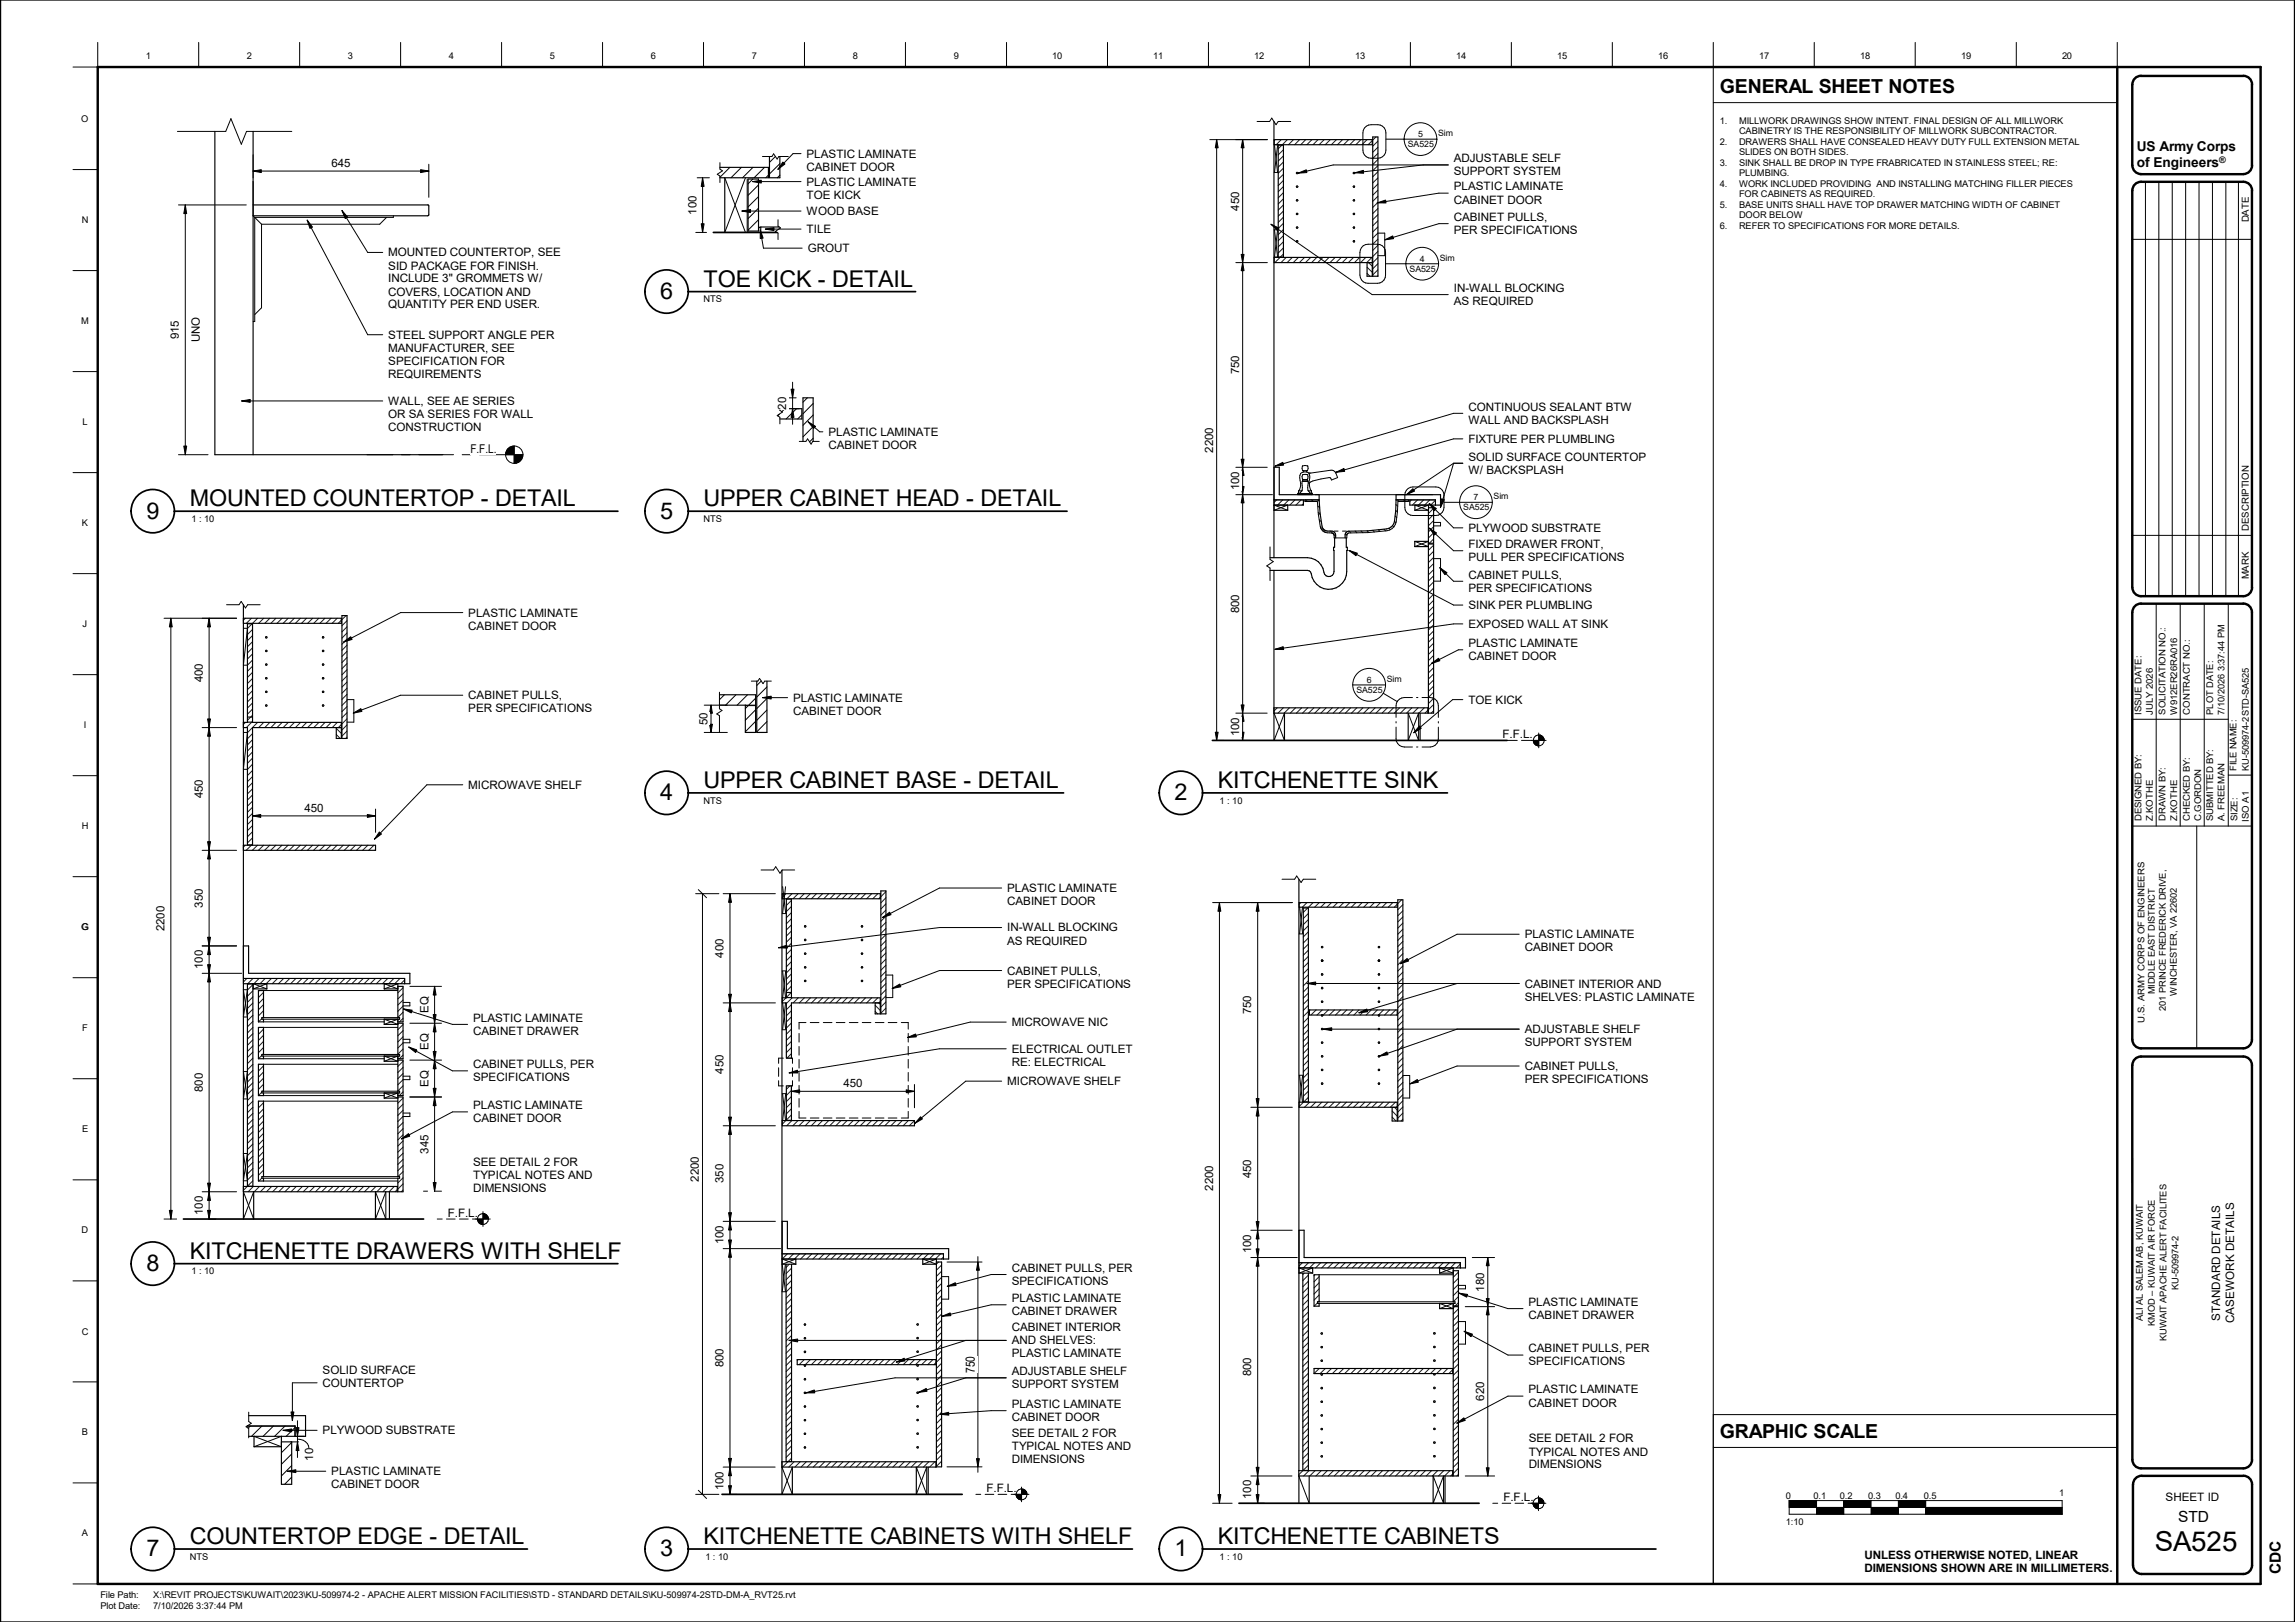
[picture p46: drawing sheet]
<svg xmlns="http://www.w3.org/2000/svg" width="841mm" height="594mm" viewBox="0 0 841 594" stroke-linecap="round" stroke-linejoin="round" font-family="sans-serif">
<defs><g id="words">
<text font-size="10.1" x="789.6" y="567.9">SA525</text>
<g font-size="8.5">
<text x="257.9" y="105.1">TOE KICK -</text>
<text x="305" y="105.1">DETAIL</text>
<text x="242" y="109.6">6</text>
<text x="69.6" y="185.5">MOUNTED COUNTERTOP -</text>
<text x="181.4" y="185.5">DETAIL</text>
<text x="257.9" y="185.5">UPPER CABINET HEAD -</text>
<text x="359.3" y="185.5">DETAIL</text>
<text x="53.7" y="190">9</text>
<text x="242" y="190">5</text>
<text x="242" y="293.2">4</text>
<text x="257.9" y="288.6">UPPER CABINET BASE -</text>
<text x="358.4" y="288.6">DETAIL</text>
<text x="430.4" y="293.2">2</text>
<text x="446.3" y="288.6">KITCHENETTE SINK</text>
<text x="69.6" y="461.1">KITCHENETTE DRAWERS WITH SHELF</text>
<text x="53.7" y="465.6">8</text>
<text x="69.6" y="565.6">COUNTERTOP EDGE -</text>
<text x="162.6" y="565.6">DETAIL</text>
<text x="257.9" y="565.6">KITCHENETTE CABINETS WITH SHELF</text>
<text x="446.3" y="565.6">KITCHENETTE CABINETS</text>
<text x="53.7" y="570.1">7</text>
<text x="242" y="570.1">3</text>
<text x="430.4" y="570.1">1</text>
</g>
<g font-size="7.1">
<text x="630.3" y="34.1">GENERAL SHEET NOTES</text>
<text x="630.3" y="526.7">GRAPHIC SCALE</text>
</g>
<g font-size="5.6">
<text x="798.2" y="557.4">STD</text>
<text x="835.9" y="576.7" transform="rotate(-90 835.9 576.7)">CDC</text>
</g>
<g font-size="5">
<text x="783.1" y="55.5">US Army Corps</text>
<text x="783.1" y="61.3">of Engineers</text>
</g>
<text font-size="4.6" x="357.3" y="502.8" transform="rotate(-90 357.3 502.8)">750</text>
<text font-size="4.4" x="172.4" y="165.8">F.F.L.</text>
<g font-size="4.3">
<text x="295.6" y="85.4">TILE</text>
<text x="142.3" y="93.9">MOUNTED COUNTERTOP, SEE</text>
<text x="142.3" y="98.7">SID PACKAGE FOR FINISH.</text>
<text x="142.3" y="103.5">INCLUDE 3&quot; GROMMETS W/</text>
<text x="142.3" y="108.2">COVERS, LOCATION AND</text>
<text x="142.3" y="113">QUANTITY PER END USER.</text>
<text x="171.6" y="288.9">MICROWAVE SHELF</text>
<text x="173.4" y="427">SEE DETAIL 2 FOR</text>
<text x="173.4" y="431.8">TYPICAL NOTES AND</text>
<text x="173.4" y="436.5">DIMENSIONS</text>
<text x="164.1" y="445.6">F.F.L.</text>
<text x="813.6" y="483.7" transform="rotate(-90 813.6 483.7)">STANDARD DETAILS</text>
<text x="818.7" y="484.5" transform="rotate(-90 818.7 484.5)">CASEWORK DETAILS</text>
<text x="118.2" y="525.4">PLYWOOD SUBSTRATE</text>
<text x="560.2" y="528.3">SEE DETAIL 2 FOR</text>
<text x="560.2" y="533.1">TYPICAL NOTES AND</text>
<text x="560.2" y="537.8">DIMENSIONS</text>
<text x="550.9" y="549.7">F.F.L.</text>
</g>
<g font-size="4.2">
<text x="295.6" y="57.7">PLASTIC LAMINATE</text>
<text x="532.8" y="59.5">ADJUSTABLE SELF</text>
<text x="121.5" y="61.2">645</text>
<text x="295.6" y="62.5">CABINET DOOR</text>
<text x="532.8" y="64.3">SUPPORT SYSTEM</text>
<text x="295.6" y="68">PLASTIC LAMINATE</text>
<text x="532.8" y="69.8">PLASTIC LAMINATE</text>
<text x="295.6" y="72.8">TOE KICK</text>
<text x="454.1" y="77.1" transform="rotate(-90 454.1 77.1)">450</text>
<text x="532.8" y="74.5">CABINET DOOR</text>
<text x="255.2" y="78.6" transform="rotate(-90 255.2 78.6)">100</text>
<text x="295.6" y="78.8">WOOD BASE</text>
<text x="532.8" y="80.9">CABINET PULLS,</text>
<text x="532.8" y="85.7">PER SPECIFICATIONS</text>
<text x="296" y="92.4">GROUT</text>
<text x="532.8" y="107">IN-WALL BLOCKING</text>
<text x="532.8" y="111.8">AS REQUIRED</text>
<text x="65.6" y="124.2" transform="rotate(-90 65.6 124.2)">915</text>
<text x="73.3" y="125.4" transform="rotate(-90 73.3 125.4)">UNO</text>
<text x="142.3" y="124.1">STEEL SUPPORT ANGLE PER</text>
<text x="142.3" y="128.9">MANUFACTURER, SEE</text>
<text x="142.3" y="133.6">SPECIFICATION FOR</text>
<text x="454.1" y="137.1" transform="rotate(-90 454.1 137.1)">750</text>
<text x="142.3" y="138.4">REQUIREMENTS</text>
<text x="142.3" y="148.3">WALL, SEE AE SERIES</text>
<text x="288.1" y="150" transform="rotate(-90 288.1 150)">20</text>
<text x="142.3" y="153.1">OR SA SERIES FOR WALL</text>
<text x="538.1" y="150.5">CONTINUOUS SEALANT BTW</text>
<text x="538.1" y="155.2">WALL AND BACKSPLASH</text>
<text x="142.3" y="157.9">CONSTRUCTION</text>
<text x="303.6" y="159.6">PLASTIC LAMINATE</text>
<text x="303.6" y="164.4">CABINET DOOR</text>
<text x="444.5" y="165.8" transform="rotate(-90 444.5 165.8)">2200</text>
<text x="538.1" y="162.2">FIXTURE PER PLUMBLING</text>
<text x="538.1" y="168.7">SOLID SURFACE COUNTERTOP</text>
<text x="538.1" y="173.5">W/ BACKSPLASH</text>
<text x="454.1" y="179.6" transform="rotate(-90 454.1 179.6)">100</text>
<text x="538.1" y="194.8">PLYWOOD SUBSTRATE</text>
<text x="538.1" y="200.7">FIXED DRAWER FRONT,</text>
<text x="538.1" y="205.5">PULL PER SPECIFICATIONS</text>
<text x="538.1" y="212">CABINET PULLS,</text>
<text x="538.1" y="216.7">PER SPECIFICATIONS</text>
<text x="171.6" y="225.8">PLASTIC LAMINATE</text>
<text x="454.1" y="224.6" transform="rotate(-90 454.1 224.6)">800</text>
<text x="538.1" y="223.1">SINK PER PLUMBLING</text>
<text x="171.6" y="230.6">CABINET DOOR</text>
<text x="538.1" y="230">EXPOSED WALL AT SINK</text>
<text x="538.1" y="237.1">PLASTIC LAMINATE</text>
<text x="538.1" y="241.9">CABINET DOOR</text>
<text x="74.3" y="249.9" transform="rotate(-90 74.3 249.9)">400</text>
<text x="171.6" y="256.1">CABINET PULLS,</text>
<text x="290.7" y="257">PLASTIC LAMINATE</text>
<text x="538.1" y="257.7">TOE KICK</text>
<text x="171.6" y="260.9">PER SPECIFICATIONS</text>
<text x="290.7" y="261.8">CABINET DOOR</text>
<text x="259.2" y="265.6" transform="rotate(-90 259.2 265.6)">50</text>
<text x="454.1" y="269.7" transform="rotate(-90 454.1 269.7)">100</text>
<text x="550.6" y="270.3">F.F.L.</text>
<text x="74.3" y="292.4" transform="rotate(-90 74.3 292.4)">450</text>
<text x="111.6" y="297.4">450</text>
<text x="369.1" y="326.7">PLASTIC LAMINATE</text>
<text x="74.3" y="332.4" transform="rotate(-90 74.3 332.4)">350</text>
<text x="369.1" y="331.5">CABINET DOOR</text>
<text x="60.3" y="341.1" transform="rotate(-90 60.3 341.1)">2200</text>
<text x="369.1" y="341.2">IN-WALL BLOCKING</text>
<text x="369.1" y="345.9">AS REQUIRED</text>
<text x="558.8" y="343.7">PLASTIC LAMINATE</text>
<text x="265.2" y="350.8" transform="rotate(-90 265.2 350.8)">400</text>
<text x="558.8" y="348.4">CABINET DOOR</text>
<text x="74.3" y="354.9" transform="rotate(-90 74.3 354.9)">100</text>
<text x="369.1" y="357">CABINET PULLS,</text>
<text x="369.1" y="361.7">PER SPECIFICATIONS</text>
<text x="558.8" y="361.7">CABINET INTERIOR AND</text>
<text x="157" y="371.1" transform="rotate(-90 157 371.1)">EQ</text>
<text x="458.6" y="371.5" transform="rotate(-90 458.6 371.5)">750</text>
<text x="558.8" y="366.5">SHELVES: PLASTIC LAMINATE</text>
<text x="173.4" y="374.2">PLASTIC LAMINATE</text>
<text x="370.8" y="375.8">MICROWAVE NIC</text>
<text x="173.4" y="379">CABINET DRAWER</text>
<text x="558.8" y="378.4">ADJUSTABLE SHELF</text>
<text x="558.8" y="383.2">SUPPORT SYSTEM</text>
<text x="157" y="384.6" transform="rotate(-90 157 384.6)">EQ</text>
<text x="370.8" y="385.6">ELECTRICAL OUTLET</text>
<text x="173.4" y="391.2">CABINET PULLS, PER</text>
<text x="265.2" y="393.3" transform="rotate(-90 265.2 393.3)">450</text>
<text x="370.8" y="390.4">RE: ELECTRICAL</text>
<text x="558.8" y="391.9">CABINET PULLS,</text>
<text x="74.3" y="399.9" transform="rotate(-90 74.3 399.9)">800</text>
<text x="157" y="398.1" transform="rotate(-90 157 398.1)">EQ</text>
<text x="173.4" y="396">SPECIFICATIONS</text>
<text x="309.1" y="398.3">450</text>
<text x="369.1" y="397.5">MICROWAVE SHELF</text>
<text x="558.8" y="396.7">PER SPECIFICATIONS</text>
<text x="173.4" y="406.3">PLASTIC LAMINATE</text>
<text x="173.4" y="411.1">CABINET DOOR</text>
<text x="157" y="422.5" transform="rotate(-90 157 422.5)">345</text>
<text x="458.6" y="431.5" transform="rotate(-90 458.6 431.5)">450</text>
<text x="256.1" y="432.9" transform="rotate(-90 256.1 432.9)">2200</text>
<text x="265.2" y="433.3" transform="rotate(-90 265.2 433.3)">350</text>
<text x="444.5" y="436.1" transform="rotate(-90 444.5 436.1)">2200</text>
<text x="74.3" y="445" transform="rotate(-90 74.3 445)">100</text>
<text x="265.2" y="455.8" transform="rotate(-90 265.2 455.8)">100</text>
<text x="458.6" y="459.1" transform="rotate(-90 458.6 459.1)">100</text>
<text x="370.8" y="465.8">CABINET PULLS, PER</text>
<text x="370.8" y="470.6">SPECIFICATIONS</text>
<text x="543.9" y="473.1" transform="rotate(-90 543.9 473.1)">180</text>
<text x="370.8" y="476.9">PLASTIC LAMINATE</text>
<text x="560.2" y="478.4">PLASTIC LAMINATE</text>
<text x="370.8" y="481.7">CABINET DRAWER</text>
<text x="560.2" y="483.2">CABINET DRAWER</text>
<text x="370.8" y="487.6">CABINET INTERIOR</text>
<text x="370.8" y="492.4">AND SHELVES:</text>
<text x="370.8" y="497.2">PLASTIC LAMINATE</text>
<text x="560.2" y="495.3">CABINET PULLS, PER</text>
<text x="118.2" y="503.2">SOLID SURFACE</text>
<text x="265.2" y="500.8" transform="rotate(-90 265.2 500.8)">800</text>
<text x="370.8" y="503.7">ADJUSTABLE SHELF</text>
<text x="560.2" y="500.1">SPECIFICATIONS</text>
<text x="118.2" y="508">COUNTERTOP</text>
<text x="370.8" y="508.5">SUPPORT SYSTEM</text>
<text x="458.6" y="504.1" transform="rotate(-90 458.6 504.1)">800</text>
<text x="370.8" y="515.7">PLASTIC LAMINATE</text>
<text x="543.9" y="513.1" transform="rotate(-90 543.9 513.1)">620</text>
<text x="560.2" y="510.4">PLASTIC LAMINATE</text>
<text x="560.2" y="515.2">CABINET DOOR</text>
<text x="370.8" y="520.5">CABINET DOOR</text>
<text x="370.8" y="526.2">SEE DETAIL 2 FOR</text>
<text x="370.8" y="531">TYPICAL NOTES AND</text>
<text x="114.7" y="535" transform="rotate(-90 114.7 535)">10</text>
<text x="370.8" y="535.8">DIMENSIONS</text>
<text x="121.4" y="540.3">PLASTIC LAMINATE</text>
<text x="121.4" y="545.1">CABINET DOOR</text>
<text x="265.2" y="545.8" transform="rotate(-90 265.2 545.8)">100</text>
<text x="361.5" y="546.5">F.F.L.</text>
<text x="458.6" y="549.1" transform="rotate(-90 458.6 549.1)">100</text>
<text x="793.6" y="549.7">SHEET ID</text>
<text x="683.2" y="570.8">UNLESS OTHERWISE NOTED, LINEAR</text>
<text x="683.2" y="575.8">DIMENSIONS SHOWN ARE IN MILLIMETERS.</text>
</g>
<g font-size="3.5">
<text x="824.1" y="81.4" transform="rotate(-90 824.1 81.4)">DATE</text>
<text x="824.1" y="194.4" transform="rotate(-90 824.1 194.4)">DESCRIPTION</text>
<text x="824.1" y="212.2" transform="rotate(-90 824.1 212.2)">MARK</text>
</g>
<g font-size="3.4">
<text x="53.5" y="21.5">1</text>
<text x="90.5" y="21.5">2</text>
<text x="127.5" y="21.5">3</text>
<text x="164.5" y="21.5">4</text>
<text x="201.5" y="21.5">5</text>
<text x="238.5" y="21.5">6</text>
<text x="275.5" y="21.5">7</text>
<text x="312.5" y="21.5">8</text>
<text x="349.5" y="21.5">9</text>
<text x="385.6" y="21.5">10</text>
<text x="422.6" y="21.5">11</text>
<text x="459.6" y="21.5">12</text>
<text x="496.6" y="21.5">13</text>
<text x="533.6" y="21.5">14</text>
<text x="570.6" y="21.5">15</text>
<text x="607.6" y="21.5">16</text>
<text x="644.6" y="21.5">17</text>
<text x="681.6" y="21.5">18</text>
<text x="718.6" y="21.5">19</text>
<text x="755.6" y="21.5">20</text>
<text x="29.8" y="44.6">O</text>
<text x="630.3" y="45.3">1.</text>
<text x="637.3" y="45.3">MILLWORK DRAWINGS SHOW INTENT. FINAL DESIGN OF ALL MILLWORK</text>
<text x="630.3" y="53">2.</text>
<text x="637.3" y="49.2">CABINETRY IS THE RESPONSIBILITY OF MILLWORK SUBCONTRACTOR.</text>
<text x="637.3" y="53">DRAWERS SHALL HAVE CONSEALED HEAVY DUTY FULL EXTENSION METAL</text>
<text x="637.3" y="56.9">SLIDES ON BOTH SIDES.</text>
<text x="630.3" y="60.7">3.</text>
<text x="637.3" y="60.7">SINK SHALL BE DROP IN TYPE FRABRICATED IN STAINLESS STEEL; RE:</text>
<text x="637.3" y="64.5">PLUMBING.</text>
<text x="630.3" y="68.4">4.</text>
<text x="637.3" y="68.4">WORK INCLUDED PROVIDING AND INSTALLING MATCHING FILLER PIECES</text>
<text x="630.3" y="76">5.</text>
<text x="637.3" y="72.2">FOR CABINETS AS REQUIRED.</text>
<text x="637.3" y="76">BASE UNITS SHALL HAVE TOP DRAWER MATCHING WIDTH OF CABINET</text>
<text x="29.9" y="81.6">N</text>
<text x="630.3" y="83.7">6.</text>
<text x="637.3" y="79.9">DOOR BELOW</text>
<text x="637.3" y="83.7">REFER TO SPECIFICATIONS FOR MORE DETAILS.</text>
<text x="257.9" y="110.7">NTS</text>
<text x="29.8" y="118.6">M</text>
<text x="30.2" y="155.6">L</text>
<text x="70.2" y="191.1">1 : 10</text>
<text x="257.9" y="191.2">NTS</text>
<text x="30" y="192.6">K</text>
<text x="30.3" y="229.6">J</text>
<text x="784.8" y="261.7" transform="rotate(-90 784.8 261.7)">ISSUE DATE:</text>
<text x="788.9" y="261.7" transform="rotate(-90 788.9 261.7)">JULY 2026</text>
<text x="793.6" y="261.7" transform="rotate(-90 793.6 261.7)">SOLICITATION NO.:</text>
<text x="797.8" y="261.7" transform="rotate(-90 797.8 261.7)">W912ER26RA016</text>
<text x="802.4" y="261.7" transform="rotate(-90 802.4 261.7)">CONTRACT NO.:</text>
<text x="811.1" y="261.7" transform="rotate(-90 811.1 261.7)">PLOT DATE:</text>
<text x="815.2" y="261.7" transform="rotate(-90 815.2 261.7)">7/10/2026 3:37:44 PM</text>
<text x="30.7" y="266.6">I</text>
<text x="819.6" y="282.3" transform="rotate(-90 819.6 282.3)">FILE NAME:</text>
<text x="824.1" y="282.3" transform="rotate(-90 824.1 282.3)">KU-509974-2STD-SA525</text>
<text x="257.9" y="294.3">NTS</text>
<text x="447" y="294.3">1 : 10</text>
<text x="29.9" y="303.6">H</text>
<text x="784.8" y="300.8" transform="rotate(-90 784.8 300.8)">DESIGNED BY:</text>
<text x="788.9" y="300.8" transform="rotate(-90 788.9 300.8)">Z.KOTHE</text>
<text x="793.6" y="300.8" transform="rotate(-90 793.6 300.8)">DRAWN BY:</text>
<text x="797.8" y="300.8" transform="rotate(-90 797.8 300.8)">Z.KOTHE</text>
<text x="802.4" y="300.8" transform="rotate(-90 802.4 300.8)">CHECKED BY:</text>
<text x="806.6" y="300.8" transform="rotate(-90 806.6 300.8)">C.GORDON</text>
<text x="811.1" y="300.8" transform="rotate(-90 811.1 300.8)">SUBMITTED BY:</text>
<text x="815.2" y="300.8" transform="rotate(-90 815.2 300.8)">A. FREEMAN</text>
<text x="820" y="300.8" transform="rotate(-90 820 300.8)">SIZE:</text>
<text x="824.1" y="300.9" transform="rotate(-90 824.1 300.9)">ISO A1</text>
<text x="29.8" y="340.6">G</text>
<text x="789.7" y="364.2" transform="rotate(-90 789.7 364.2)">MIDDLE EAST DISTRICT</text>
<text x="797.7" y="364.6" transform="rotate(-90 797.7 364.6)">WINCHESTER, VA 22602</text>
<text x="793.7" y="370.2" transform="rotate(-90 793.7 370.2)">201 PRINCE FREDERICK DRIVE,</text>
<text x="30.1" y="377.6">F</text>
<text x="785.8" y="374.5" transform="rotate(-90 785.8 374.5)">U.S. ARMY CORPS OF ENGINEERS</text>
<text x="30.1" y="414.7">E</text>
<text x="29.9" y="451.7">D</text>
<text x="70.2" y="466.7">1 : 10</text>
<text x="798.3" y="472.5" transform="rotate(-90 798.3 472.5)">KU-509974-2</text>
<text x="785.2" y="483.9" transform="rotate(-90 785.2 483.9)">ALI AL SALEM AB, KUWAIT</text>
<text x="789.7" y="485.6" transform="rotate(-90 789.7 485.6)">KMOD – KUWAIT AIR FORCE</text>
<text x="29.9" y="488.8">C</text>
<text x="794" y="491.3" transform="rotate(-90 794 491.3)">KUWAIT APACHE ALERT FACILITES</text>
<text x="30" y="525.7">B</text>
<text x="654.4" y="549.1">0</text>
<text x="664.5" y="549.1">0.1</text>
<text x="674.2" y="549.1">0.2</text>
<text x="684.6" y="549.1">0.3</text>
<text x="694.6" y="549.1">0.4</text>
<text x="705" y="549.1">0.5</text>
<text x="754.5" y="547.8">1</text>
<text x="30" y="562.7">A</text>
<text x="654.4" y="558.6">1:10</text>
<text x="69.6" y="571.2">NTS</text>
<text x="258.5" y="571.2">1 : 10</text>
<text x="447" y="571.2">1 : 10</text>
<text x="36.8" y="585.4">File Path:</text>
<text x="56.1" y="585.4">X:\REVIT PROJECTS\KUWAIT\2023\KU-509974-2 - APACHE ALERT MISSION FACILITIES\STD - STANDARD DETAILS\KU-509974-2STD-DM-A_RVT25.rvt</text>
<text x="36.8" y="589.5">Plot Date:</text>
<text x="56.1" y="589.5">7/10/2026 3:37:44 PM</text>
</g>
<text font-size="3.3" x="813.3" y="59.8">®</text>
<g font-size="3.2">
<text x="515.9" y="54">SA525</text>
<text x="519.6" y="50.2">5</text>
<text x="527" y="49.8">Sim</text>
<text x="520.3" y="95.8">4</text>
<text x="527.6" y="95.4">Sim</text>
<text x="516.6" y="99.6">SA525</text>
<text x="540" y="183.2">7</text>
<text x="547.3" y="182.8">Sim</text>
<text x="536.2" y="186.9">SA525</text>
<text x="500.8" y="250.1">6</text>
<text x="508.2" y="249.7">Sim</text>
<text x="497.1" y="253.8">SA525</text>
</g>
</g></defs>
<path d="M372.4 547.3h2v2h-2zM374.4 545.3h1.9v2h-1.9z" fill="#000"/>
<g fill="#fff">
<path d="M286.7 326.3h48.4v86h-48.4z"/>
<path d="M286.6 459.2h59.1v78.1h-59.1z"/>
</g>
<g fill="none" stroke="#191919" stroke-width=".37">
<path d="M288 327.3l-1.3 1.4M288.2 329.3v.1M290 329.8l-1.8 1.8M290 332l-1.8 1.9M290 334.3l-1.8 1.8M290 336.5l-1.8 1.9M290 338.8l-1.8 1.8M290.2 327.3l-1.8 1.9M292.5 327.3l-1.9 1.9M294.7 327.3l-1.8 1.9M297 327.3l-1.9 1.9M299.2 327.3l-1.9 1.9"/>
<path d="M301.5 327.3l-1.9 1.9M303.7 327.3l-1.8 1.9M305.9 327.3l-1.8 1.9M308.2 327.3l-1.8 1.9M310.4 327.3l-1.8 1.9M312.7 327.3l-1.8 1.9M315 327.3l-1.9 1.9M317.2 327.3l-1.9 1.9M319.4 327.3l-1.8 1.9M321.7 327.3l-1.9 1.9M322.6 328.6l-.5 .6M324.7 326.6l-1.9 1.9"/>
<path d="M324.7 328.8l-1.9 1.9M324.7 331l-1.9 2M324.7 333.3l-1.9 1.9M324.7 335.6l-1.9 1.8M324.7 337.8l-1.9 1.9M290 341l-1.8 1.9M290 343.2l-1.8 1.9M290 345.5l-1.8 1.8M290 347.7l-1.8 1.9M290 350l-1.8 1.9M290 352.2l-1.8 1.9M290 354.5l-1.8 1.9"/>
<path d="M290 356.7l-1.8 1.9M290 358.9l-1.8 1.9M324.7 340.1l-1.9 1.8M324.7 342.3l-1.9 1.9M324.7 344.6l-1.9 1.8M324.7 346.8l-1.9 1.9M324.7 349l-1.9 1.9M324.7 351.3l-1.9 1.8M324.7 353.5l-1.9 1.9M324.7 355.8l-1.9 1.8M324.7 358l-1.9 1.9M288 365.5l-1.3 1.3"/>
<path d="M290 361.2l-1.8 1.9M290 363.4l-1.8 1.9M290 368l-1.8 1.8M290 370.2l-1.8 1.9M290 372.4l-1.8 1.9M290 374.7l-1.8 1.9M290 376.9l-1.8 1.9M290 379.2l-1.8 1.8M290.3 365.5l-2.1 2.1M292.5 365.5l-1.8 1.8M294.8 365.5l-1.9 1.8M297 365.5l-1.9 1.8"/>
<path d="M299.3 365.5l-1.9 1.8M301.5 365.5l-1.9 1.8M303.7 365.5l-1.8 1.8M306 365.5l-1.9 1.8M308.2 365.5l-1.8 1.8M310.5 365.5l-1.9 1.8M312.7 365.5l-1.8 1.8M315 365.5l-1.9 1.8M317.2 365.5l-1.9 1.8M319.4 365.5l-1.8 1.8M320.7 370.5l.9 .8M320.7 368.2l1.9 1.9"/>
<path d="M321.7 365.5l-1.9 1.8M322.6 366.8l-.5 .5 .5 .5M324.7 360.3l-1.9 1.8M324.7 362.5l-1.9 1.9M324.7 364.7l-1.9 1.9M324.7 367l-1.9 1.9M324.7 369.2l-1.9 1.9M289.4 397.7l-1.2 1.3M290 381.4l-1.8 1.9M290 383.7l-1.8 1.8M290 385.9l-1.6 1.7M290 399.4l-1.8 1.8"/>
<path d="M288 410.4l-1.3 1.3M290 401.6l-1.8 1.9M290 403.9l-1.8 1.8M290 406.1l-1.8 1.9M290 408.3l-1.8 2M290.2 410.4l-1.9 1.9M292.4 410.4l-1.9 1.9M294.7 410.4l-1.9 1.9M296.9 410.4l-1.8 1.9M299.2 410.4l-1.9 1.9M301.4 410.4l-1.8 1.9M303.7 410.4l-1.9 1.9"/>
<path d="M305.9 410.4l-1.9 1.9M308.2 410.4l-1.9 1.9M310.4 410.4l-1.9 1.9M312.7 410.4l-1.9 1.9M314.9 410.4l-1.9 1.9M317.2 410.4l-1.9 1.9M319.4 410.4l-1.9 1.9M321.6 410.4l-1.9 1.9M323.9 410.4l-1.9 1.9M326.1 410.4l-1.9 1.9M328.4 410.4l-1.9 1.9M330.6 410.4l-1.9 1.9"/>
<path d="M332.9 410.4l-1.9 1.9M335.1 410.5l-1.9 1.8M288.5 459.2l-1.9 1.9M290.8 459.2l-1.9 1.9M293 459.2l-1.9 1.9M295.3 459.2l-1.9 1.9M297.5 459.2l-1.9 1.9M299.8 459.2l-1.9 1.9M302 459.2l-1.9 1.9M304.2 459.2l-1.9 1.9M306.5 459.2l-1.9 1.9M308.7 459.2l-1.9 1.9"/>
<path d="M311 459.2l-1.9 1.9M313.2 459.2l-1.9 1.9M315.5 459.2l-1.9 1.9M317.7 459.2l-1.9 1.9M320 459.2l-1.9 1.9M322.2 459.2l-1.9 1.9M324.4 459.2l-1.8 1.9M326.7 459.2l-1.9 1.9M329 459.2l-1.9 1.9M331.2 459.2l-1.9 1.9M333.5 459.2l-1.9 1.9M335.7 459.2l-1.9 1.9"/>
<path d="M337.9 459.2l-1.9 1.9M340.2 459.2l-1.9 1.9M342.4 459.2l-1.9 1.9M344.7 459.2l-1.9 1.9M289.2 463l-1.1 1.2M290.1 464.5l-2 2M290.1 466.7l-2 2M290.1 469l-2 2M290.1 471.2l-2 2M290.1 473.5l-2 1.9M290.1 475.7l-2 2M290.1 477.9l-2 2"/>
<path d="M343.9 462.2l-.7 .8M345.1 463.3l-1.9 1.9M345.1 465.6l-1.9 1.9M345.1 467.8l-1.9 1.9M345.1 470.1l-1.9 1.9M345.1 472.3l-1.9 1.9M345.1 474.6l-1.9 1.9M345.1 476.8l-1.9 1.9M345.1 479l-1.9 1.9M345.7 460.4l-.7 .7M290.1 480.2l-2 2M290.1 482.4l-2 2"/>
<path d="M290.1 484.7l-2 2M290.1 486.9l-2 2M290.1 489.2l-2 2M290.1 491.4l-2 2M290.1 493.6l-2 2M290.1 495.9l-2 2M290.1 498.1l-2 2M292.5 498l-.4 .3M294.7 498l-1.8 1.8M297 498l-1.9 1.8M299.2 498l-1.9 1.8M301.5 498l-1.9 1.8"/>
<path d="M303.7 498l-1.9 1.8M305.9 498l-1.8 1.8M308.2 498l-1.9 1.8M310.4 498l-1.8 1.8M312.7 498l-1.9 1.8M314.9 498l-1.8 1.8M317.2 498l-1.9 1.8M319.4 498l-1.9 1.8M321.6 498l-1.8 1.8M323.9 498l-1.9 1.8M326.1 498l-1.8 1.8M328.4 498l-1.9 1.8"/>
<path d="M330.7 498l-1.9 1.8M332.9 498l-1.9 1.8M335.2 498l-2 1.8M337.4 498l-1.9 1.8M339.6 498l-1.9 1.8M341.9 498l-1.9 1.8M343 499.1l-.8 .7M345.1 481.3l-1.9 1.9M345.1 483.6l-1.9 1.8M345.1 485.8l-1.9 1.9M345.1 488.1l-1.9 1.8M345.1 490.3l-1.9 1.9"/>
<path d="M345.1 492.5l-1.9 2M345.1 494.8l-1.9 1.9M345.1 497l-1.9 1.9M345.1 499.3l-1.9 1.9M290.1 500.4l-2 2M290.1 502.6l-2 2M290.1 504.9l-2 2M290.1 507.1l-2 2M290.1 509.4l-2 2M290.1 511.6l-2 2M290.1 513.8l-2 2.1M290.1 516.1l-2 2"/>
<path d="M290.1 518.4l-2 2M345.1 501.5l-1.9 1.9M345.1 503.8l-1.9 1.9M345.1 506l-1.9 1.9M345.1 508.3l-1.9 1.9M345.1 510.5l-1.9 1.9M345.1 512.7l-1.9 1.9M345.1 515l-1.9 1.9M345.1 517.2l-1.9 1.9M345.1 519.5l-1.9 1.9M288.7 535.4l-1.9 1.9M290.1 520.6l-2 2"/>
<path d="M290.1 522.9l-2 1.9M290.1 525.1l-2 2M290.1 527.3l-2 2M290.1 529.6l-2 2M290.1 531.8l-2 2M290.1 534.1l-1.3 1.2M291 535.4l-1.9 1.9M293.2 535.4l-1.9 1.9M295.5 535.4l-2 1.9M297.7 535.4l-1.9 1.9M300 535.4l-2 1.9M302.2 535.4l-1.9 1.9"/>
<path d="M304.5 535.4l-2 1.9M306.7 535.4l-1.9 1.9M308.9 535.4l-1.9 1.9M311.2 535.4l-2 1.9M313.4 535.4l-1.9 1.9M315.7 535.4l-2 1.9M317.9 535.4l-1.9 1.9M320.2 535.4l-2 1.9M322.4 535.4l-1.9 1.9M324.7 535.4l-2 1.9M326.9 535.4l-1.9 1.9M329.1 535.4l-1.9 1.9"/>
<path d="M331.4 535.4l-2 1.9M333.6 535.4l-1.9 1.9M335.9 535.4l-2 1.9M338.1 535.4l-1.9 1.9M340.4 535.4l-2 1.9M342.6 535.4l-1.9 1.9M343 537.3h-.1M345.1 521.7l-1.9 1.9M345.1 524l-1.9 1.9M345.1 526.2l-1.9 1.9M345.1 528.4l-1.9 2M345.1 530.7l-1.9 1.9"/>
<path d="M345.1 532.9l-1.9 1.9M345.1 535.2l-1.9 1.9"/>
</g>
<g fill="none" stroke="#000" stroke-width=".37">
<path d="M278.9 318.6h4.6l.8-1.1 1.5 2.3 .8-1.2h4.6M286.7 334.6h1.5M286.8 324.7l1.1 9.7M287.9 324.8l-1.1 9.6M294.9 339h.3v.6l-.4-.3zM315.7 339l.5 .3-.2 .3h-.3zM286.7 355.6h1.5M286.8 355.8l1.1 9.6M287.9 355.8l-1.1 9.7M294.9 344h.3v.6l-.4-.3zM294.9 349h.3v.5l-.4-.2zM294.9 354h.3v.5l-.4-.2z"/>
<path d="M294.9 359h.3v.5l-.4-.2zM315.7 344l.5 .3-.2 .3h-.3zM315.7 349l.5 .3-.2 .2h-.3zM315.7 354l.5 .3-.2 .2h-.3zM315.7 359l.5 .3-.2 .2h-.3zM324.7 357.1h2.5v8.3h-2.5M286.7 377.1h1.5M286.8 367.3l1.1 9.7M287.9 367.3l-1.1 9.7M292.8 378.5v3.2M295.4 374.5h-2.6v2.4M296.9 374.5h3.2"/>
<path d="M301.7 374.5h3.2M306.5 374.5h3.1M311.2 374.5h3.2M316 374.5h3.2M320.8 374.5h3.1M325.5 374.5h3.2M330.3 374.5h2.5v2.4M332.8 378.5v3.2M285.3 395.8v1.9h1.8M285.3 391.1v3.2M287.1 387.6h-1.8v1.9M288.2 387.6h2.2v1.9"/>
<path d="M290.4 395.8v1.9h-2.2M290.4 391.1v3.2M292.8 383.3v3.2M292.8 388v3.2M292.8 392.8v3.2M292.8 397.6v3.1M332.8 383.3v3.2M332.8 388v3.2M332.8 392.8v3.2M332.8 397.6v3.1M286.7 400.6h1.5M286.8 400.7l1.1 9.7"/>
<path d="M287.9 400.7l-1.1 9.7M292.8 407.1v2.4h2.6M292.8 402.3v3.2M296.9 409.5h3.2M301.7 409.5h3.2M306.5 409.5h3.1M311.2 409.5h3.2M316 409.5h3.2M320.8 409.5h3.1M325.5 409.5h3.2M332.8 402.3v3.2M332.8 407.1v2.4h-2.5"/>
<path d="M286.6 473.1h1.5M286.7 463.3l1.1 9.6M287.8 463.3l-1.1 9.6M291.6 461.1l-5 1.9M338.2 461.1l5 1.9M343.2 461.1l-5 1.9M345.1 467.6h2.5v8.2h-2.5M345.7 461.1v-1.9h-59.1v1.9l5 1.9M294.8 499.9l.5 .3-.2 .2h-.3zM294.8 494.9l.5 .2-.2 .3h-.3zM294.8 489.9l.5 .2-.2 .3h-.3zM294.8 484.9l.5 .2-.2 .3h-.3z"/>
<path d="M336.1 499.8h.3v.6l-.4-.3zM336.1 489.8h.3v.5l-.4-.2zM336.1 484.8h.3v.6l-.4-.3zM336.1 494.8h.3v.5l-.4-.2zM294.8 519.9l.5 .2-.2 .3h-.3zM294.8 514.9l.5 .3-.2 .2h-.3zM294.8 509.9l.5 .3-.2 .2h-.3zM294.8 504.9l.5 .3-.2 .2h-.3zM336.1 519.9h.3v.5l-.4-.3zM336.1 514.9h.3v.5l-.4-.3zM336.1 509.9h.3v.5l-.4-.3zM336.1 504.8h.3v.6l-.4-.3z"/>
<path d="M286.6 537.3l3.8 10M290.4 537.3l-3.8 10M294.8 524.9l.5 .2-.2 .3h-.3zM294.8 529.9l.5 .2-.2 .3h-.3zM335.8 537.3l3.8 10v-10l-3.8 10M336.1 524.8h.3v.6l-.4-.3zM336.1 529.8h.3v.6l-.4-.3zM357.6 547.3h1.8M361 547.3h3.2M365.8 547.3h3.1M370.5 547.3h6.6M372.4 547.3a1.93 1.93 0 0 0 .9 1.8"/>
<path d="M373.3 549.1l1.1 .3M374.4 544.7v5.3M374.4 545.3l1.4 .6 .5 1.4M376.3 547.3a1.99 1.99 0 0 0-2.9-1.7 1.99 1.99 0 0 0-.1 3.5M376.3 547.3a1.96 1.96 0 0 1-3 1.8"/>
</g>
<path d="M264.6 547.3h88" fill="none" stroke="#000" stroke-width=".63"/>
<g fill="none" stroke="#000" stroke-width=".42">
<path d="M286.6 318.8v228.5M286.7 327.3h35.9v1.9h-35.9zM322.8 326.3h1.9v45h-1.9zM288.2 363.5h1.8M288.2 365.4h1.8M320.7 367.3v4h1.9v-5.8h-32.6v-36.2h-1.8v36.2h-1.5v1.8h1.5v20.3M322.6 367.3h-32.6v20.3M288.2 397.7v12.6h1.8v-12.6M286.7 410.4h48.4v1.9h-48.4zM286.6 459.2v-11.9h1.9v10h59.1v3.8h-61v1.9h5v-1.9M288.1 463v72.3h2v-72.3M338.2 461.1v1.9h5"/>
<path d="M343.2 461.1v76.2h1.9v-75.1h-1.9M292.1 498h50.9v1.8h-50.9zM286.6 535.4h56.4v1.9h-56.4M290.4 537.3v10M335.8 537.3v10M340.1 537.3v10"/>
</g>
<path d="M561.9 271.2h2v1.9h-2zM563.9 269.2h2v2h-2z" fill="#000"/>
<g fill="#fff">
<path d="M466.9 183.1h59.1v78.1h-59.1z"/>
<path d="M466.9 50.2h38.1v51h-38.1z"/>
</g>
<g fill="none" stroke="#191919" stroke-width=".37">
<path d="M467.3 51.1l-.4 .4M469.5 51.1l-1.8 1.9M469.8 53.2l-1.4 1.3M470.3 54.9l-1.9 1.8M470.3 57.1l-1.9 1.9M470.3 59.4l-1.9 1.8M471.8 51.1l-1.9 1.9M474 51.1l-1.8 1.9M476.2 51.1l-1.8 1.9M478.5 51.1l-1.8 1.9M480.8 51.1l-1.9 1.9M483 51.1l-1.8 1.9"/>
<path d="M485.3 51.1l-1.9 1.9M487.5 51.1l-1.9 1.9M489.8 51.1l-1.9 1.9M492 51.1l-1.9 1.9M494.2 51.1l-1.8 1.9M496.5 51.1l-1.9 1.9M498.7 51.1l-1.8 1.9M501 51.1l-1.9 1.9M502.9 51.5l-1.5 1.5M504.2 50.2l-1.2 1.1M505 51.7l-2 1.9M505 53.9l-2 1.9"/>
<path d="M505 56.2l-2 1.8M505 58.4l-2 1.9M470.3 61.6l-1.9 1.9M470.3 63.8l-1.9 1.9M470.3 66.1l-1.9 1.9M470.3 68.3l-1.9 1.9M470.3 70.6l-1.9 1.9M470.3 72.8l-1.9 1.9M470.3 75.1l-1.9 1.9M470.3 77.3l-1.9 1.9M470.3 79.5l-1.9 2M505 60.7l-2 1.8"/>
<path d="M505 62.9l-2 1.9M505 65.2l-2 1.8M505 67.4l-2 1.9M505 69.6l-2 1.9M505 71.9l-2 1.8M505 74.1l-2 1.9M505 76.4l-2 1.8M505 78.6l-2 1.9M469.1 94.3l-1.9 1.9M470.3 81.8l-1.9 1.9M470.3 84.1l-1.9 1.8M470.3 86.3l-1.9 1.9"/>
<path d="M470.3 88.6l-1.9 1.8M470.3 90.8l-1.9 1.9M470.3 93.1l-1.1 1.1M471.3 94.3l-1.9 1.9M473.6 94.3l-1.9 1.9M475.8 94.3l-1.9 1.9M478.1 94.3l-1.9 1.9M480.3 94.3l-1.9 1.9M482.6 94.3l-1.9 1.9M484.8 94.3l-1.9 1.9M487 94.3l-1.9 1.9M489.3 94.3l-1.9 1.9"/>
<path d="M491.5 94.3l-1.9 1.9M493.8 94.3l-1.9 1.9M496 94.3l-1.9 1.9M498.3 94.3l-1.9 1.9M500.5 94.3l-1.9 1.9M501 97.9l1.9 1.8M501.5 96.2l1.4 1.3M502.8 94.3l-2 1.9M505 80.9l-2 1.8M505 83.1l-2 1.9M505 85.3l-2 1.9M505 87.6l-2 1.9"/>
<path d="M505 89.8l-2 1.9M505 92.1l-2 1.9M505 94.3l-2 1.9M505 96.6l-2 1.9M505 98.8l-2 1.9M501 100.1l1 1.1M505 101.1l-.2 .1M467.8 183.1l-.9 .9M470.1 183.1l-1.9 1.9M472.3 183.1l-1.9 1.9M474.6 183.1l-1.9 1.9M476.8 183.1l-1.9 1.9"/>
<path d="M477.6 184.5l-.5 .5M478.4 183.1l.6 .6M480.7 183.1l.5 .6M482.9 185.3l.7 .7M482.9 183.1l.5 .5M483.1 187.7l.7 .8M483.4 190.3l.8 .8M483.9 193l2 2.1M487.6 194.5l1.9 1.9M493.1 195.5l.5 .5M494.4 194.5l.6 .7M496.6 194.5l.6 .7"/>
<path d="M498.8 194.5l.6 .6M501 194.4l.6 .6M503 194.2l.6 .7M505.1 194l.6 .6M507.2 193.8l.5 .6M509 193.5l.5 .5M510.3 192.5l.5 .5M511 191l.5 .5M511.3 189l.6 .6M511.5 186.9l.6 .7M511.6 184.8l.6 .6M512.1 183.1l.6 .6"/>
<path d="M514.3 183.1l.6 .6M517.2 183.1l-.6 .6M519.5 183.1l-1.9 1.9M521.7 183.1l-1.9 1.9M523.5 199.3h.1M524 183.1l-1.9 1.9M525.4 186.2l-1.9 1.9M525.4 188.4l-1.9 1.9M525.4 190.7l-1.9 1.9M525.4 192.9l-1.9 1.9M525.4 195.2l-1.9 1.9M525.4 197.4l-1.6 1.6"/>
<path d="M525.4 199.7l-1.9 1.8M526 183.3l-1.7 1.7M525.4 201.9l-1.9 1.9M525.4 204.2l-1.9 1.8M525.4 206.4l-1.9 1.9M525.4 208.7l-1.9 1.9M525.4 210.9l-1.9 1.9M525.4 213.1l-1.9 2M525.4 215.4l-1.9 1.9M525.4 217.6l-1.9 1.9M525.4 219.9l-1.9 1.9M525.4 222.1l-1.9 1.9"/>
<path d="M525.4 224.4l-1.9 1.9M525.4 226.6l-1.9 1.9M525.4 228.9l-1.9 1.9M525.4 231.1l-1.9 1.9M525.4 233.3l-1.9 1.9M525.4 235.6l-1.9 1.9M525.4 237.8l-1.9 1.9M468 259.2l-1.1 1.2M470.3 259.2l-2 2M472.5 259.2l-1.9 2M474.8 259.2l-2 2M477 259.2l-1.9 2"/>
<path d="M479.3 259.2l-2 2M481.5 259.2l-1.9 2M483.7 259.2l-1.9 2M486 259.2l-2 2M488.2 259.2l-1.9 2M490.5 259.2l-2 2M492.7 259.2l-1.9 2M495 259.2l-2 2M497.2 259.2l-1.9 2M499.4 259.2l-1.9 2M501.7 259.2l-2 2M503.9 259.2l-1.9 2"/>
<path d="M506.2 259.2l-2 2M508.4 259.2l-1.9 2M510.7 259.2l-2 2M512.9 259.2l-1.9 2M515.2 259.2l-2 2M517.4 259.2l-1.9 2M519.7 259.2l-2 2M521.9 259.2l-1.9 2M525.4 240.1l-1.9 1.9M525.4 242.3l-1.9 1.9M525.4 244.6l-1.9 1.9M525.4 246.8l-1.9 1.9"/>
<path d="M525.4 249l-1.9 2M525.4 251.3l-1.9 1.9M525.4 253.5l-1.9 1.9M525.4 255.8l-1.9 1.9M525.4 258.1l-1.9 1.8M523.2 260.1l-1 1.1M525.4 260.3l-.9 .9"/>
</g>
<g fill="none" stroke="#000" stroke-width=".37">
<path d="M460.7 44.5h4.5l.8-1.2 1.6 2.4 .8-1.2h4.6M466.9 53h1.5M467.1 53.3l1.1 9.7M468.2 53.3l-1.1 9.7M466.9 63.2h1.5M475.2 63.1l.5 .3-.2 .2-.5-.2zM475.2 68.1l.5 .3-.2 .2-.5-.2zM475.2 73.1l.5 .3-.2 .2-.5-.2zM475.2 78.1l.5 .3-.2 .2-.5-.2zM496 63.1h.3v.5l-.4-.2zM496 68.1h.3v.5l-.4-.2zM496 73.1h.3v.5l-.4-.2z"/>
<path d="M496 78.1h.3v.5l-.4-.2zM466.9 84.2h1.5M466.9 94.2h1.5M467.1 84.3l1.1 9.7M468.2 84.3l-1.1 9.7M475.2 83.1l.5 .3-.2 .2-.5-.2zM475.2 88.1l.5 .3-.2 .2-.5-.2zM496 83.1h.3v.5l-.4-.2zM496 88.1h.3v.5l-.4-.2zM505 85.4h2.4v8.2h-2.4M475.9 179.8l-.3 1M475.9 179.8h1.2"/>
<path d="M477.1 179.8l.1-3.4h2.1l.1 3.4M477.1 179.8l-1.3 1M477.3 175.9h1.9M477.3 175.9v.5M477.4 172.4h1.7M477.4 172.4l.4 .4M477.4 172.4l-.1-1.7a1.7 1.7 0 0 1 1.9 0l.2 .9-.3 .8M477.4 175.6h1.6M477.4 175.6a1.28 1.28 0 0 1 .2-1.8l1.5 .1a1.53 1.53 0 0 1-.1 1.7M477.4 175.6l-.1 .3M477.8 172.8a1.67 1.67 0 0 0-1.5 2.2 4.8 4.8 0 0 1-.4 4.8M477.8 172.8h.9"/>
<path d="M478.7 172.8l1 .5M479 175.6l.2 .3M479.1 172.4l-.4 .4M479.2 175.9v.5M479.4 179.8l1.3 1v.4M479.4 179.8h1.2M479.7 173.3l7.8-1a1.75 1.75 0 0 1 2 1l.7 1.6-2.3 .9-.2-.6-.6-.3-6 1.2-1.3 .8M479.7 173.3l.1 .1a4.6 4.6 0 0 1-.2 3.2l.2 .3M479.8 176.9a2.72 2.72 0 0 0 .8 2.9M480.6 179.8l.3 1M471.9 185l-5 1.9M475.6 180.8v.4h5.3v-.4"/>
<path d="M475.6 180.8h5.3M478.2 183.1v.6h4.6l.3 4.6 .7 4.5a3.2 3.2 0 0 0 4 2.4l1 .5 .1 1.3h.6M482 181.2h43.1M483.4 183.1h-16.5v1.9l5 1.9M488.9 194.5h1.4M489.7 197h3M492 194.5h1.4M511.6 183.1h14.4v1.9M516.1 183.1v.6h-3.8l-.2 3.7a6.8 6.8 0 0 1-2 6.2l-.9 .5a99.8 99.8 0 0 1-15.3 1.3l-.3 .6v1h-.7M518.5 198.3l5 1.9M518.5 185l5 1.9M523.5 198.3l-5 1.9"/>
<path d="M523.5 185l-5 1.9M525.4 191.3h2.5v1.3h-2.5M465.4 200.3v4.6l1.2 .8-2.4 1.6 1.2 .8v4.5M525.4 204.6h2.5v8.3h-2.5M466.9 261.2l3.8 10M470.7 261.2l-3.8 10M516 261.2l3.9 10v-10l-3.9 10M552.3 271.2h3.7M557.6 271.2h9M561.9 271.2a1.87 1.87 0 0 0 1 1.7M562.9 272.9l1 .3M563.9 268.5v5.4"/>
<path d="M563.9 269.2a2.02 2.02 0 0 1 2 2M565.9 271.2a2 2 0 0 0-3-1.7 2 2 0 0 0 0 3.4M565.9 271.2a2.02 2.02 0 0 1-3 1.7"/>
</g>
<g fill="none" stroke="#000" stroke-width=".42">
<path d="M466.9 44.5v159.8M466.9 51.1h36v1.9h-36zM468.4 53.2h1.9v41h-1.9zM503 50.2h2v51h-2zM501 96.2v5h1.9v-6.9h-36v1.9h36M466.9 171.2h1.9v10h14.6v1.9M471.9 185v1.9h-5M477.6 183.1v1.9h-10.7M478.2 183.1h5.2M483.4 183.1l.3 4.8 .8 4.8 .7 1.3a4.2 4.2 0 0 0 3.3 .6l.8 .8 .2 1.6M489.1 197v3.4h-.4l.2 8.9a1.87 1.87 0 0 1-1.8 1.9 1.87 1.87 0 0 1-2-1.7 6.1 6.1 0 0 0-6-5.2h-13.7M493.4 197v3.4h.3v1.2h-.2v7.7a6.5 6.5 0 0 1-6.1 6.5 6.5 6.5 0 0 1-6.9-5.7l-.7-1-.6-.2h-13.8"/>
<path d="M511.6 183.1h4.5M511.6 183.1l-.6 7.9a3.4 3.4 0 0 1-2.8 2.7l-7.1 .7-7 .2-1 .7-.2 1.7M511.6 183.1v-1.9h16.3v3.8h-11.3v-1.9M518.5 185v1.9h5M523.5 198.3h-5v1.9h5M523.5 185v76.2h1.9v-61.9h-1.9M523.5 186h1.9v13h-1.9M466.9 208.9v62.3M466.9 259.2h56.3v2h-56.3M470.7 261.2v10M516 261.2v10M520.4 261.2v10"/>
</g>
<path d="M444.3 271.2h108" fill="none" stroke="#000" stroke-width=".63"/>
<path d="M263.7 248.5h17.4v19.8h-17.4z" fill="#fff"/>
<g fill="none" stroke="#000" stroke-width=".37">
<path d="M263.7 253.5v6.1l.9 .6-1.9 1.3 1 .6v6.1M265.5 254.5l-1.8 1.8M269.7 254.5l-3.8 3.8M273.1 258.3h3.6M273.1 258.4h3.8M273.9 254.5l-3.8 3.8M275.3 249.5h2.4l.6-1 1.3 1.9 .6-.9h2.5M276.9 255.7l-3.8 3.8M276.9 260l-3.8 3.8M279 249.4l-1.7 1.7M281.1 251.6l-3.8 3.7M281.1 255.8l-3.8 3.7"/>
<path d="M276.9 264.2l-3.8 3.8M281.1 260.1l-3.8 3.7M281.1 264.3l-3.8 3.8"/>
</g>
<path d="M263.7 254.5h13.2v13.8h-3.8v-10h-9.4M277.3 249.5v18.8h3.8v-18.8" fill="none" stroke="#000" stroke-width=".42"/>
<path d="M284.8 145.7h13.2v16.9h-13.2z" fill="#fff"/>
<path d="M285.6 151.7l-.6 .6M285.8 147.9v2.4l.9 .6-1.9 1.3 1 .6v2.4M287.6 149.7l-1.1 1.1M291.9 149.7l-3.8 3.8M293.8 151.9l-1.5 1.6M295.9 145.7l-1.6 1.6M298 147.8l-3.7 3.8M298 152l-3.7 3.8M298 156.3l-3.7 3.7M292.9 161.7h2.4l.7-1 1.2 1.9 .7-.9h2.3M298 160.5l-1.3 1.3" fill="none" stroke="#000" stroke-width=".37"/>
<path d="M285.8 149.7h8v3.8h-8M294.3 161.7v-16h3.7v16" fill="none" stroke="#000" stroke-width=".42"/>
<g fill="#fff">
<path d="M262.8 61.3h18.8v3.8h-18.8z"/>
<path d="M282 56.3h3.8v8.8h-3.8z"/>
<path d="M274.2 65.6h3.8v19h-3.8z"/>
</g>
<g fill="none" stroke="#000" stroke-width=".37">
<path d="M263.8 59.6v2.3l1 .7-2 1.2 1 .7v2.3M279.4 57.3h3.5l.6-1 1.3 2 .6-1h3.5M284.1 57.3l-2.1 2.2M285.8 59.9l-3.8 3.8M265.6 65.1l7.6 20M267.5 61.3l-3.7 3.6M271.7 61.3l-3.8 3.8M273.2 65.1l-7.6 20M273.8 65.7v19.4M275.9 65.6l-1.7 1.7M275.9 61.3l-3.8 3.8M278 67.7l-3.8 3.8"/>
<path d="M278 72l-3.8 3.8M278 76.2l-3.8 3.9M280.2 61.3l-3.8 3.8M281.6 64.1l-1 1M285.8 64.2l-.9 .9M278 80.5l-3.8 3.8M278.8 83.1v2M285.1 80.5v2.3l.9 .7-1.9 1.3 1 .6v2.4"/>
</g>
<path d="M282 57.3v7.8h3.8v-7.8M263.8 61.3h17.8v3.8h-17.8M265.6 65.1v20M274.2 65.6h3.8v19h-3.8zM278.2 83.1l.1 .3 .5-.3h6.7" fill="none" stroke="#000" stroke-width=".42"/>
<path d="M261.4 85.1h23.3" fill="none" stroke="#000" stroke-width=".63"/>
<path d="M90.2 522.3h17.9v21.3h-17.9z" fill="#fff"/>
<path d="M91.1 517.2v3.5l1 .6-1.9 1.3 .9 .6v3.4M91.7 522.3l-.8 .8M93.1 526.1l10 3.8M96 522.3l-3.8 3.8M100.2 522.3l-3.8 3.8M103.1 526.1l-10 3.8M104.4 522.3l-3.8 3.8M106.9 528.3l-3.8 3.8M106.9 532.6l-3.8 3.7M106.9 536.8l-3.8 3.8M108.1 522.9l-3.2 3.2M106.9 541l-2.6 2.6" fill="none" stroke="#000" stroke-width=".37"/>
<path d="M91.1 518.5h20.9v7.6h-20.9M90.6 522.3h17.5v3.8M93.1 526.1v3.8h10M103.1 526.1v17.5h3.8v-15.5h-3.8" fill="none" stroke="#000" stroke-width=".42"/>
<path d="M175 446.5h2v1.9h-2zM177 444.5h2v2h-2z" fill="#000"/>
<g fill="#fff">
<path d="M89.2 358.4h59.1v78.1h-59.1z"/>
<path d="M89.2 225.5h48.4v85.9h-48.4z"/>
</g>
<g fill="none" stroke="#191919" stroke-width=".37">
<path d="M89.9 226.4l-.7 .8M92.2 226.4l-1.9 1.9M92.4 228.5l-1.7 1.7M92.5 230.5l-1.8 1.9M92.5 232.8l-1.8 1.9M92.5 235l-1.8 1.9M92.5 237.3l-1.8 1.8M92.5 239.5l-1.8 1.9M94.4 226.4l-1.9 1.9M96.6 226.4l-1.8 1.9M98.9 226.4l-1.9 1.9M101.1 226.4l-1.8 1.9"/>
<path d="M103.4 226.4l-1.9 1.9M105.6 226.4l-1.8 1.9M107.9 226.4l-1.9 1.9M110.1 226.4l-1.9 1.9M112.4 226.4l-1.9 1.9M114.6 226.4l-1.9 1.9M116.8 226.4l-1.8 1.9M119.1 226.4l-1.9 1.9M121.3 226.4l-1.8 1.9M123.6 226.4l-1.9 1.9M125.1 227.2l-1.1 1.1M126.8 225.5l-1.5 1.4"/>
<path d="M127.2 227.3l-1.9 1.9M127.2 229.6l-1.9 1.8M127.2 231.8l-1.9 1.9M127.2 234.1l-1.9 1.9M127.2 236.3l-1.9 1.9M127.2 238.5l-1.9 2M92.5 241.8l-1.8 1.8M92.5 244l-1.8 1.9M92.5 246.3l-1.8 1.8M92.5 248.5l-1.8 1.9M92.5 250.7l-1.8 1.9M92.5 253l-1.8 1.8"/>
<path d="M92.5 255.2l-1.8 1.9M92.5 257.5l-1.8 1.8M92.5 259.7l-1.8 1.9M127.2 240.8l-1.9 1.9M127.2 243l-1.9 1.9M127.2 245.3l-1.9 1.9M127.2 247.6l-1.9 1.8M127.2 249.8l-1.9 1.9M127.2 252.1l-1.9 1.8M127.2 254.3l-1.9 1.9M127.2 256.5l-1.9 1.9M127.2 258.8l-1.9 1.8"/>
<path d="M89.9 264.6l-.7 .7M92.5 262l-1.8 1.8M92.5 264.2l-2.2 2.3M92.5 268.7l-1.8 1.9M92.5 270.9l-1.8 1.9M92.5 273.2l-1.8 1.9M92.5 275.4l-1.8 1.9M92.5 277.7l-1.8 1.9M92.5 279.9l-1.8 1.9M94.4 264.6l-3.7 3.8M96.6 264.6l-1.8 1.9M98.9 264.6l-1.9 1.9"/>
<path d="M101.1 264.6l-1.8 1.9M103.4 264.6l-1.9 1.9M105.7 264.6l-1.9 1.9M107.9 264.6l-1.9 1.9M110.2 264.6l-2 1.9M112.4 264.6l-1.9 1.9M114.6 264.6l-1.9 1.9M116.9 264.6l-1.9 1.9M119.1 264.6l-1.8 1.9M121.4 264.6l-1.9 1.9M123.2 269l1.5 1.5M123.2 266.8l1.9 1.8"/>
<path d="M123.6 264.6l-1.8 1.9M125.1 265.3l-1.1 1.2M127.2 261l-1.9 1.9M127.2 263.3l-1.9 1.8M127.2 265.5l-1.9 1.9M127.2 267.8l-1.9 1.8M127.2 270l-.5 .5M92.5 282.2l-1.8 1.9M92.5 284.4l-1.8 1.9M92.5 286.7l-1.8 1.8M92.5 288.9l-1.8 1.9M92.5 291.2l-1.8 1.8"/>
<path d="M92.5 293.4l-1.8 1.9M92.5 295.7l-1.8 1.8M92.5 297.9l-1.8 1.9M89.9 309.6l-.7 .7M92.1 309.6l-1.9 1.8M92.5 300.1l-1.8 1.9M92.5 302.4l-1.8 1.8M92.5 304.6l-1.8 1.9M92.5 306.9l-1.8 1.8M92.5 309.1l-.3 .4M94.4 309.6l-1.9 1.8M96.6 309.6l-1.9 1.8"/>
<path d="M98.8 309.6l-1.9 1.8M101.1 309.6l-1.9 1.8M103.3 309.6l-1.9 1.8M105.6 309.6l-1.9 1.8M107.8 309.6l-1.9 1.8M110.1 309.6l-1.9 1.8M112.3 309.6l-1.9 1.8M114.6 309.6l-2 1.8M116.8 309.6l-1.9 1.8M119 309.6l-1.9 1.8M121.3 309.6l-1.9 1.8M123.5 309.6l-1.9 1.8"/>
<path d="M125.8 309.6l-1.9 1.8M128 309.6l-1.8 1.8M130.3 309.6l-1.9 1.8M132.5 309.6l-1.9 1.8M134.8 309.6l-1.9 1.8M137 309.6l-1.9 1.8M137.6 311.2l-.2 .2M90.4 358.4l-1.2 1.3M92.7 358.4l-1.9 1.9M94.9 358.4l-1.9 1.9M97.2 358.4l-1.9 1.9M99.4 358.4l-1.9 1.9"/>
<path d="M101.7 358.4l-1.9 1.9M103.9 358.4l-1.9 1.9M106.2 358.4l-1.9 1.9M108.4 358.4l-1.9 1.9M110.7 358.4l-1.9 1.9M112.9 358.4l-1.9 1.9M115.1 358.4l-1.9 1.9M117.4 358.4l-1.9 1.9M119.6 358.4l-1.9 1.9M121.9 358.4l-1.9 1.9M124.1 358.4l-1.9 1.9M126.4 358.4l-1.9 1.9"/>
<path d="M128.6 358.4l-1.9 1.9M130.9 358.4l-2 1.9M133.1 358.4l-1.9 1.9M135.3 358.4l-1.9 1.9M137.6 358.4l-1.9 1.9M139.8 358.4l-1.9 1.9M142.1 358.4l-1.9 1.9M144.3 358.4l-1.9 1.9M146.6 358.4l-1.9 1.9M148.3 358.9l-1.4 1.4M90.7 360.4h.1M92.7 360.6l-2 2"/>
<path d="M92.7 362.9l-2 2M92.7 365.1l-2 2M92.7 367.4l-2 2M92.7 369.6l-2 2M92.7 371.9l-2 1.9M92.7 374.1l-2 2M92.7 376.3l-2 2M92.7 378.6l-2 2M95 376.3l-.3 .3M95 362.8l-.3 .3M96 373.1l-1.3 1.2M96.6 363.5l-1.9 1.9"/>
<path d="M96.6 365.7l-1.9 1.9M96.6 368l-1.9 1.9M96.6 370.2l-1.9 1.9M96.6 372.4l-.2 .3M96.6 376.9l-1.9 1.9M96.6 379.2l-1.9 1.9M145.9 374.8l-.1 .1M145.9 361.3l-.1 .1M147.7 361.8l-1.9 1.8M147.7 364l-1.9 1.9M147.7 366.3l-1.9 1.8M147.7 368.5l-1.9 1.9"/>
<path d="M147.7 370.8l-1.9 1.9M147.7 373l-1.3 1.3M147.7 375.2l-1.9 1.9M147.7 377.5l-1.9 1.9M147.7 379.7l-1.9 1.9M92.7 380.8l-2 2.1M92.7 383.1l-2 2M92.7 385.3l-2 2M92.7 387.6l-2 2M92.7 389.8l-2 2M92.7 392l-2 2.1M92.7 394.3l-2 2"/>
<path d="M92.7 396.6l-2 2M92.7 398.8l-2 2M95 389.8l-.3 .3M96 386.5l-1.3 1.3M96.6 381.4l-1.9 1.9M96.6 383.7l-1.9 1.9M96.6 385.9l-.3 .3M96.6 390.4l-1.9 1.9M96.6 392.6l-1.9 1.9M96.6 394.9l-1.9 1.9M96.6 397.1l-1.9 1.9M96.6 399.4l-.3 .3"/>
<path d="M145.8 388.3v.1M147.7 382l-1.9 1.9M147.7 384.2l-1.9 1.9M147.7 386.5l-1.4 1.3M147.7 388.7l-1.9 1.9M147.7 390.9l-1.9 2M147.7 393.2l-1.9 1.9M147.7 395.4l-1.9 1.9M147.7 397.7l-1.9 1.9M147.7 399.9l-1.4 1.4M92.7 401.1l-2 2M92.7 403.3l-2 2"/>
<path d="M92.7 405.6l-2 1.9M92.7 407.8l-2 2M92.7 410l-2 2M92.7 412.3l-2 2M92.7 414.5l-2 2M92.7 416.8l-2 2M92.7 419l-2 2M94.9 403.3l-.2 .2M96 400l-1.3 1.3M96.6 403.9l-1.9 1.9M96.6 406.1l-1.9 2M96.6 408.4l-1.9 1.9"/>
<path d="M96.6 410.6l-1.9 1.9M96.6 412.9l-1.9 1.9M96.6 415.1l-1.9 1.9M96.6 417.4l-1.9 1.9M96.6 419.6l-1.9 1.9M145.8 401.8h.1M147.7 402.2l-1.9 1.9M147.7 404.4l-1.9 1.9M147.7 406.7l-1.9 1.9M147.7 408.9l-1.9 1.9M147.7 411.1l-1.9 1.9M147.7 413.4l-1.9 1.9"/>
<path d="M147.7 415.6l-1.9 1.9M147.7 417.9l-1.9 1.9M90.6 434.6l-1.4 1.4M92.7 421.3l-2 1.9M92.7 423.5l-2 2M92.7 425.7l-2 2M92.7 428l-2 2M92.7 430.2l-2 2M92.7 432.5l-2 2M92.8 434.6l-1.9 1.9M95.1 434.6l-1.9 1.9M96 431.5l-1.1 1.1"/>
<path d="M96.6 421.9l-1.9 1.9M96.6 424.1l-1.9 1.9M96.6 426.3l-1.9 1.9M96.6 428.6l-1.9 1.9M96.6 430.8l-.2 .2M97.3 434.6l-1.9 1.9M99.6 434.6l-1.9 1.9M101.8 434.6l-1.9 1.9M104.1 434.6l-1.9 1.9M106.3 434.6l-1.9 1.9M108.6 434.6l-2 1.9M110.8 434.6l-1.9 1.9"/>
<path d="M113.1 434.6l-2 1.9M115.3 434.6l-1.9 1.9M117.6 434.6l-2 1.9M119.8 434.6l-1.9 1.9M122 434.6l-1.9 1.9M124.3 434.6l-2 1.9M126.5 434.6l-1.9 1.9M128.8 434.6l-2 1.9M131 434.6l-1.9 1.9M133.3 434.6l-2 1.9M135.5 434.6l-1.9 1.9M137.8 434.6l-2 1.9"/>
<path d="M140 434.6l-1.9 1.9M142.2 434.6l-1.9 1.9M144.5 434.6l-1.9 1.9M145.6 435.7l-.8 .8M147.7 420.2l-1.9 1.8M147.7 422.4l-1.9 1.9M147.7 424.6l-1.9 1.9M147.7 426.9l-1.9 1.9M147.7 429.1l-1.9 1.9M147.7 431.4l-1.9 1.9M147.7 433.6l-1.9 1.9M147.7 435.9l-.6 .6"/>
</g>
<g fill="none" stroke="#000" stroke-width=".37">
<path d="M83 221.5h4.6l.8-1.2 1.6 2.4 .8-1.2h4.5M89.2 230.1h1.5l-1.5 13.5h1.5M97.5 233.2h.2v.5l-.4-.3zM97.5 238.2h.2v.5l-.4-.3zM118.2 233.2h.4v.5h-.4zM118.2 238.2h.4v.5h-.4zM97.5 243.2h.2v.5l-.4-.3zM97.5 248.2h.2v.5l-.4-.3zM97.5 253.2h.2v.5l-.4-.3zM97.5 258.1h.2v.6l-.4-.3zM118.2 243.2h.4v.5h-.4zM118.2 248.2h.4v.5h-.4z"/>
<path d="M118.2 253.2h.4v.5h-.4zM118.2 258.1h.4v.6h-.4zM127.2 256.2h2.5v8.3h-2.5M89.2 268.3h1.5l-1.5 13.5h1.5M89.2 360.3v-1.9h59.1v1.9M90.7 362.5h-1.5l1.5 10M90.7 362.5l-1.5 10h1.5M90.7 362.5v10M92.8 360.3l5 1.9M96.6 372.7h49.2M96.6 373.3h49.2l-5 1.9M96.6 376.3h49.2"/>
<path d="M96.6 362.8h49.2M96.6 374.3h44.2M97.8 360.3l-5 1.9M140.8 360.3l5 1.9M140.8 373.3l5 1.9M145.8 360.3l-5 1.9M147.7 367.2h2.5v1.2h-2.5M90.7 392.5h-1.5l1.5 10M90.7 392.5l-1.5 10h1.5M90.7 392.5v10M96.6 386.2h49.2M96.6 386.8h49.2l-5 1.9"/>
<path d="M96.6 399.7h49.2M96.6 389.8h49.2M96.6 387.8h44.2M140.8 386.8l5 1.9M147.7 380.7h2.5v1.2h-2.5M147.7 394.2h2.5v1.2h-2.5M96.6 400.3h49.2l-5 1.9M96.6 403.3h49.2M96.6 401.3h44.2M140.8 400.3l5 1.9M147.7 407.7h2.5v1.2h-2.5M89.2 436.5l3.8 10"/>
<path d="M90.7 422.5h-1.5l1.5 10M90.7 422.5l-1.5 10h1.5M90.7 422.5v10M93 436.5l-3.8 10M96.6 431h49.2M96.6 431.5h49.2M96.6 432.6h49.2M137.6 436.5l3.8 10v-10l-3.8 10M155.2 436.3h1.5M160.2 446.5h1.9M163.6 446.5h3.2M168.4 446.5h3.2"/>
<path d="M173.1 446.5h6.6M175 446.5l.3 1 .7 .7M176 448.2l1 .3M177 443.8v5.4M177 444.5a2.02 2.02 0 0 1 2 2M179 446.5a2 2 0 0 0-3-1.7 2 2 0 0 0 0 3.4M179 446.5a2.02 2.02 0 0 1-3 1.7"/>
</g>
<path d="M67.2 446.5h88" fill="none" stroke="#000" stroke-width=".63"/>
<g fill="none" stroke="#000" stroke-width=".42">
<path d="M89.2 221.5v225M89.2 226.4h35.9v1.9h-35.9M125.3 225.5h1.9v45h-1.9zM89.2 264.6h1.5v-36.1h1.8v36.1h32.6v5.9h-1.9v-4M89.2 266.5h1.5v43h1.8v-43h32.6M90.7 262.6h1.8M90.7 264.5h1.8M89.2 309.6h48.4v1.8h-48.4M89.2 346.5h1.9v10h59.1v3.8h-61M90.7 360.4h2v74.1h-2zM92.8 360.3v1.9h5v-1.9M94.7 362.8h1.9v9.9h-.6v.6h.6v1h-1.9z"/>
<path d="M94.7 376.3h1.9v9.9h-.6v.6h.6v1h-1.9zM140.8 360.3v1.9h5M145.8 361.3h1.9v13h-1.9M145.8 374.8h1.9v13h-1.9M145.8 360.3v12.4h.6v.6h-5.6v1.9h5M145.8 373.3v12.9h.6v.6h-5.6v1.9h5M94.7 389.8h1.9v9.9h-.6v.6h.6v1h-1.9zM145.8 388.3h1.9v13h-1.9M145.8 386.8v12.9h.6v.6h-5.6v1.9h5M94.7 403.3h1.9v27.7h-.6v.5h.6v1.1h-1.9zM145.8 400.3v30.7h.6v.5h-.6v5h1.9v-34.7h-1.9M89.2 434.6h56.4v1.9h-56.4"/>
<path d="M93 436.5v10M137.6 436.5v10M142.7 436.5v10"/>
</g>
<path d="M561.8 550.6h2v2h-2zM563.8 548.6h2v2h-2z" fill="#000"/>
<g fill="#fff">
<path d="M476.1 329.6h38v81h-38z"/>
<path d="M476 462.5h59.1v78.1h-59.1z"/>
</g>
<g fill="none" stroke="#191919" stroke-width=".37">
<path d="M476.7 330.6l-.6 .6M479 330.6l-1.7 1.7M479.2 332.6l-1.6 1.6M479.5 334.6l-1.9 1.8M479.5 336.8l-1.9 1.9M479.5 339l-1.9 1.9M481.2 330.6l-1.7 1.7M483.4 330.6l-1.6 1.7M485.7 330.6l-1.7 1.7M487.9 330.6l-1.7 1.7M490.2 330.6l-1.7 1.7M492.4 330.6l-1.7 1.7"/>
<path d="M494.7 330.6l-1.7 1.7M496.9 330.6l-1.7 1.7M499.2 330.6l-1.7 1.7M501.4 330.6l-1.7 1.7M503.6 330.6l-1.6 1.7M505.9 330.6l-1.7 1.7M508.2 330.6l-1.7 1.7M510.4 330.6l-1.7 1.7M512 331.2l-1 1.1M513.6 329.6l-1.4 1.4M514.1 331.3l-1.9 1.9M514.1 333.6l-1.9 1.8"/>
<path d="M514.1 335.8l-1.9 1.9M514.1 338.1l-1.9 1.9M479.5 341.3l-1.9 1.9M479.5 343.5l-1.9 1.9M479.5 345.8l-1.9 1.8M479.5 348l-1.9 1.9M479.5 350.3l-1.9 1.8M479.5 352.5l-1.9 1.9M479.5 354.8l-1.9 1.8M479.5 357l-1.9 1.9M479.5 359.2l-1.9 1.9M514.1 340.3l-1.9 1.9"/>
<path d="M514.1 342.6l-1.9 1.9M514.1 344.8l-1.9 1.9M514.1 347l-1.9 2M514.1 349.3l-1.9 1.9M514.1 351.5l-1.9 1.9M514.1 353.8l-1.9 1.9M514.1 356.1l-1.9 1.8M514.1 358.3l-1.9 1.9M479.5 361.5l-1.9 1.8M479.5 363.7l-1.9 1.9M479.5 366l-1.9 1.8M479.5 368.2l-1.9 1.9"/>
<path d="M479.5 370.5l-1.9 1.8M479.5 372.7l-1.9 1.9M479.5 374.9l-1.9 2M479.5 377.2l-1.9 1.9M479.5 379.4l-1.9 1.9M480.1 369.9l-.3 .2M482.3 369.9l-1.9 1.9M484.5 369.9l-1.9 1.9M486.8 369.9l-1.9 1.9M489 369.9l-1.9 1.9M491.3 369.9l-1.9 1.9M493.5 369.9l-1.8 1.9"/>
<path d="M495.8 369.9l-1.9 1.9M498 369.9l-1.9 1.9M500.3 369.9l-1.9 1.9M502.5 369.9l-1.9 1.9M504.7 369.9l-1.8 1.9M507 369.9l-1.9 1.9M509.2 369.9l-1.8 1.9M511.5 369.9l-1.9 1.9M512 371.6l-.1 .2M514.1 360.6l-1.9 1.8M514.1 362.8l-1.9 1.9M514.1 365l-1.9 1.9"/>
<path d="M514.1 367.3l-1.9 1.8M514.1 369.5l-1.9 1.9M514.1 371.8l-1.9 1.8M514.1 374l-1.9 1.9M514.1 376.3l-1.9 1.8M514.1 378.5l-1.9 1.9M479.5 381.7l-1.9 1.9M479.5 383.9l-1.9 1.9M479.5 386.2l-1.9 1.9M479.5 388.4l-1.9 1.9M479.5 390.7l-1.9 1.9M479.5 392.9l-1.9 1.9"/>
<path d="M479.5 395.2l-1.9 1.8M479.5 397.4l-1.9 1.9M479.5 399.7l-1.9 1.8M514.1 380.7l-1.9 1.9M514.1 383l-1.9 1.9M514.1 385.2l-1.9 1.9M514.1 387.5l-1.9 1.8M514.1 389.7l-1.9 1.9M514.1 392l-1.9 1.8M514.1 394.2l-1.9 1.9M514.1 396.5l-1.9 1.9M514.1 398.7l-1.9 1.9"/>
<path d="M477.7 403.7l-1.6 1.6M479.5 401.9l-1.7 1.7M479.9 403.7l-1.9 1.9M482.2 403.7l-1.9 1.9M484.4 403.7l-1.8 1.9M486.7 403.7l-1.9 1.9M488.9 403.7l-1.9 1.9M491.2 403.7l-1.9 1.9M493.4 403.7l-1.9 1.9M495.7 403.7l-1.9 1.9M497.9 403.7l-1.9 1.9M500.2 403.7l-1.9 1.9"/>
<path d="M502.4 403.7l-1.9 1.9M504.7 403.7l-1.9 1.9M506.9 403.7l-1.9 1.9M509.1 403.7l-1.9 1.9M510.2 409.2l1.4 1.4M510.2 406.9l1.8 1.9M511 405.6l1 1M511.4 403.7l-1.9 1.9M512 405.3l-.3 .3M514.1 400.9l-1.9 1.9M514.1 403.2l-1.9 1.9M514.1 405.4l-1.9 1.9"/>
<path d="M514.1 407.7l-1.9 1.9M514.1 409.9l-.6 .7M477.3 462.5l-1.3 1.2M477.9 466.3l-.5 .5M479.5 467l-2.1 2.1M479.5 469.3l-2.1 2M479.5 471.5l-2.1 2M479.5 473.8l-2.1 2M479.5 476l-2.1 2M479.5 478.3l-2.1 2M479.5 462.5l-1.9 1.9M481.8 462.5l-2 1.9"/>
<path d="M481.8 466.9l-.3 .3M482.8 477.2l-1.2 1.2M483.4 467.6l-1.9 1.9M483.4 469.8l-1.9 1.9M483.4 472.1l-1.9 1.9M483.4 474.3l-1.9 1.9M483.4 476.5l-.2 .3M484 462.5l-1.9 1.9M486.2 462.5l-1.9 1.9M488.5 462.5l-1.9 1.9M490.7 462.5l-1.9 1.9M493 462.5l-1.9 1.9"/>
<path d="M495.2 462.5l-1.9 1.9M497.5 462.5l-1.9 1.9M499.7 462.5l-1.9 1.9M501.9 462.5l-1.9 1.9M504.2 462.5l-1.9 1.9M506.4 462.5l-1.9 1.9M508.7 462.5l-1.9 1.9M510.9 462.5l-1.9 1.9M513.2 462.5l-1.9 1.9M515.4 462.5l-1.9 1.9M517.7 462.5l-2 1.9M519.9 462.5l-1.9 1.9"/>
<path d="M522.1 462.5l-1.9 1.9M524.4 462.5l-1.9 1.9M526.6 462.5l-1.9 1.9M528.9 462.5l-1.9 1.9M531.1 462.5l-1.8 1.9M532.7 465.4l-.1 .2M533 478.6l-.4 .4M533.4 462.5l-1.9 1.9M534.5 465.9l-1.9 1.9M534.5 468.2l-1.9 1.9M534.5 470.4l-1.9 1.9M534.5 472.7l-1.9 1.9"/>
<path d="M534.5 474.9l-1.9 1.9M534.5 477.1l-1.2 1.2M534.5 479.4l-1.9 1.9M535.1 463l-1.4 1.4M479.5 480.5l-2.1 2M479.5 482.8l-2.1 2M479.5 485l-2.1 2M479.5 487.3l-2.1 1.9M479.5 489.5l-2.1 2M479.5 491.7l-2.1 2M479.5 494l-2.1 2M479.5 496.2l-2.1 2"/>
<path d="M479.5 498.5l-2.1 2M534.5 481.6l-1.9 1.9M534.5 483.9l-1.9 1.9M534.5 486.1l-1.9 1.9M534.5 488.4l-1.9 1.9M534.5 490.6l-1.9 1.9M534.5 492.8l-1.9 1.9M534.5 495.1l-1.9 1.9M534.5 497.4l-1.9 1.8M534.5 499.6l-1.9 1.9M479.5 500.7l-2.1 2M479.5 503l-2.1 2"/>
<path d="M479.5 505.2l-2.1 2M479.5 507.4l-2.1 2M479.5 509.7l-2.1 2M479.5 511.9l-2.1 2M479.5 514.2l-2.1 2M479.5 516.4l-2.1 2.1M479.5 518.7l-2.1 2M483.4 501.2l-1.9 1.9M485.7 501.2l-1.9 1.9M487.9 501.2l-1.9 1.9M490.2 501.2l-1.9 1.9M492.4 501.2l-1.9 1.9"/>
<path d="M494.7 501.2l-1.9 1.9M496.9 501.2l-1.9 1.9M499.2 501.2l-1.9 1.9M501.4 501.2l-1.9 1.9M503.6 501.2l-1.8 1.9M505.9 501.2l-1.9 1.9M508.1 501.2l-1.8 1.9M510.4 501.2l-1.9 1.9M512.6 501.2l-1.8 1.9M514.9 501.2l-1.9 1.9M517.1 501.2l-1.9 1.9M519.3 501.2l-1.8 1.9"/>
<path d="M521.6 501.2l-1.9 1.9M523.8 501.2l-1.8 1.9M526.1 501.2l-1.9 1.9M528.3 501.2l-1.8 1.9M530.6 501.2l-1.9 1.9M532.3 501.7l-1.4 1.4M534.5 501.9l-1.9 1.8M534.5 504.1l-1.9 1.9M534.5 506.3l-1.9 2M534.5 508.6l-1.9 1.9M534.5 510.8l-1.9 1.9M534.5 513.1l-1.9 1.9"/>
<path d="M534.5 515.3l-1.9 1.9M534.5 517.6l-1.9 1.9M534.5 519.8l-1.9 1.9M477.4 538.6l-1.4 1.5M479.5 520.9l-2.1 2M479.5 523.2l-2.1 2M479.5 525.4l-2.1 2M479.5 527.6l-2.1 2.1M479.5 529.9l-2.1 2M479.5 532.2l-2.1 2M479.5 534.4l-2.1 2M479.5 536.7l-2 1.9"/>
<path d="M479.7 538.6l-2 2M481.9 538.6l-1.9 2M484.2 538.6l-2 2M486.4 538.6l-1.9 2M488.7 538.6l-2 2M490.9 538.6l-2 2M493.1 538.6l-1.9 2M495.4 538.6l-2 2M497.6 538.6l-1.9 2M499.9 538.6l-1.9 2M502.2 538.6l-2 2M504.4 538.6l-1.9 2"/>
<path d="M506.6 538.6l-1.9 2M508.9 538.6l-2 2M511.1 538.6l-1.9 2M513.4 538.6l-2 2M515.6 538.6l-1.9 2M517.9 538.6l-2 2M520.1 538.6l-1.9 2M522.4 538.6l-2 2M524.6 538.6l-2 2M526.8 538.6l-1.9 2M529.1 538.6l-2 2M531.3 538.6l-1.9 2"/>
<path d="M532.3 539.9l-.7 .7M534.5 522.1l-1.9 1.9M534.5 524.3l-1.9 1.9M534.5 526.5l-1.9 1.9M534.5 528.8l-1.9 1.9M534.5 531l-1.9 1.9M534.5 533.3l-1.9 1.9M534.5 535.5l-1.9 1.9M534.5 537.8l-1.9 1.9M534.5 540l-.6 .6"/>
</g>
<g fill="none" stroke="#000" stroke-width=".37">
<path d="M65 48.1h17.7l1.9-4.6 3.8 9.3 1.9-4.7h16.6M92.8 79l3 3.1M141.6 79.6l-2.5 2.5h-43.3M144.1 79v.6h-50.8v38.2h-.5M95.8 82.1v30.6l-2.5 2.5M265 327.3h19.1M267.5 327.3l.6 3.2h-1.1zM267.5 327.3v220M469.8 322h4.6l.8-1.2 1.6 2.4 .8-1.2h4.6M476.2 332.2l1.2 9.7M477.3 332.3l-1.1 9.6M476.1 342.1h1.5"/>
<path d="M484.3 351.6h.4v.5h-.4zM484.3 356.6h.4v.6h-.4zM484.3 346.6h.4v.5h-.4zM505.2 351.6l.4 .3-.1 .2h-.3zM505.2 356.6l.4 .3-.1 .3h-.3zM505.2 346.6l.4 .3-.1 .2h-.3zM265 367.3h19.1M267 364.2h1.1l-.6 3.1zM267.5 367.3l.6 3.2h-1.1zM484.3 361.6h.4v.6h-.4zM484.3 366.6h.4v.6h-.4zM484.3 371.6h.4v.6h-.4z"/>
<path d="M484.3 376.6h.4v.5h-.4zM505.2 361.6l.4 .3-.1 .3h-.3zM505.2 366.6l.4 .3-.1 .3h-.3zM505.2 371.6l.4 .3-.1 .3h-.3zM505.2 376.6l.4 .3-.1 .2h-.3zM476.1 393.8h1.5M476.2 394l1.1 9.6M477.4 394l-1.2 9.7M484.3 381.6h.4v.5h-.4zM484.3 386.6h.4v.5h-.4zM484.3 391.6h.4v.5h-.4zM484.3 396.6h.4v.6h-.4z"/>
<path d="M505.2 381.6l.4 .3-.1 .2h-.3zM505.2 386.6l.4 .3-.1 .2h-.3zM505.2 391.6l.4 .3-.1 .2h-.3zM505.2 396.6l.4 .3-.1 .3h-.3zM514.1 393.9h2.5v8.3h-2.5M265 412.3h19.1M267 409.2h1.1l-.6 3.1zM267.5 412.3l.6 3.2h-1.1zM265 457.3h21M265 447.3h19.1M267 454.2h1.1l-.6 3.1zM267 444.2h1.1l-.6 3.1z"/>
<path d="M267.5 457.3l.6 3.2h-1.1zM267.5 447.3l.6 3.2h-1.1zM481 464.4l-5 1.9M483.4 476.8h49.2M483.4 477.4h44.2l5 1.9M483.4 466.9h49.2M527.6 464.4l5 1.9M532.6 464.4l-5 1.9M532.6 477.4l-5 1.9M534.5 470.8h2.5v1.3h-2.5M535.1 464.4v-1.9h-59.1v1.9l5 1.9M484.2 498.1l.5 .3-.2 .2-.5-.2z"/>
<path d="M484.2 493.1l.5 .3-.2 .2-.5-.2zM484.2 488.1l.5 .3-.2 .3-.5-.3zM525.5 498.1h.3v.5h-.3zM525.5 493.1h.3v.5h-.3zM525.5 488.1h.3v.5h-.3zM534.5 484h2.5v8.3h-2.5M484.2 518.2l.5 .2-.2 .3-.5-.3zM484.2 513.2l.5 .2-.2 .3-.5-.3zM484.2 508.1l.5 .3-.2 .3-.5-.3zM484.2 503.1l.5 .3-.2 .3-.5-.3zM525.5 518.1h.3v.5h-.3zM525.5 508.1h.3v.5h-.3z"/>
<path d="M525.5 503.1h.3v.5h-.3zM525.5 513.1h.3v.5h-.3zM265 537.3h19.1M267 534.2h1.1l-.6 3.1zM267.5 537.3l.6 3.2h-1.1zM484.2 528.2l.5 .2-.2 .3-.5-.3zM484.2 523.2l.5 .2-.2 .3-.5-.3zM484.2 533.1l.5 .3-.2 .3-.5-.3zM525.5 528.1h.3v.5h-.3zM525.5 523.1h.3v.5h-.3zM525.5 533.1h.3v.5h-.3zM267 544.2h1.1l-.6 3.1z"/>
<path d="M267.3 547.3h2.7M476 540.6l3.8 10M525.2 540.6l3.8 10v-10l-3.8 10M547 550.6h1.9M550.5 550.6h3.1M555.2 550.6h3.2M560 550.6h6.5M561.8 550.6a1.93 1.93 0 0 0 1 1.7M562.8 552.3l1 .3M563.8 547.9v5.4M563.8 548.6l1.4 .6 .6 1.4M565.8 550.6a1.99 1.99 0 0 0-3-1.7 1.99 1.99 0 0 0 0 3.4"/>
<path d="M565.8 550.6a1.96 1.96 0 0 1-3 1.7"/>
</g>
<path d="M454 550.6h88" fill="none" stroke="#000" stroke-width=".63"/>
<g fill="none" stroke="#000" stroke-width=".42">
<path d="M78.7 48.1v118.4h83.6M92.8 48.1v118.4M92.8 75.1h64l.3 .3v3.3l-.3 .3h-64M476 322v216.6M476.1 330.6h35.9v1.7h-35.9zM477.6 332.6h1.9v71h-1.9zM512.2 329.6h1.9v81h-1.9zM479.8 369.9h32.2v1.9h-32.2zM512 405.6h-35.9v-1.9h35.9v6.9h-1.8v-5M476 450.6h1.9v10h59.1v3.8h-61M477.4 466.3v72.3h2.1v-72.3M481 464.4v1.9h-5"/>
<path d="M481.5 466.9h1.9v9.9h-.6v.6h.6v1h-1.9zM527.6 464.4v1.9h5M532.6 477.4v63.2h1.9v-62h-1.9M532.6 465.4h1.9v12.9h-1.9M532.6 464.4v12.4h.6v.6h-5.6v1.9h5M481.5 501.2h50.8v1.9h-50.8zM476 538.6h56.3v2h-56.3zM476 540.6v10M479.8 540.6v10M525.2 540.6v10M529.5 540.6v10"/>
</g>
<path d="M267.5 327.3l.6 3.2h-1.1zM267.5 367.3l.6 3.2h-1.1zM267 364.2h1.1l-.6 3.1zM267.5 412.3l.6 3.2h-1.1zM267 409.2h1.1l-.6 3.1zM267.5 457.3l.6 3.2h-1.1zM267 454.2h1.1l-.6 3.1zM267.5 447.3l.6 3.2h-1.1zM267 444.2h1.1l-.6 3.1zM267.5 537.3l.6 3.2h-1.1zM267 534.2h1.1l-.6 3.1zM267 544.2h1.1l-.6 3.1z" fill="#000"/>
<g fill="#fff">
<path d="M261.3 343.8h4.8v7h-4.8z"/>
<path d="M261.3 386.3h4.8v7h-4.8z"/>
<path d="M261.3 426.3h4.8v7h-4.8z"/>
<path d="M261.3 448.9h4.8v6.9h-4.8z"/>
<path d="M261.3 493.9h4.8v6.9h-4.8z"/>
<path d="M261.3 538.9h4.8v6.9h-4.8z"/>
</g>
<path d="M254.9 327.3h8.5M255.9 325.8l1.5 1.5M257.4 327.3v220M257.4 327.3l1.5 1.5M254.9 547.3h8.5M255.9 545.8l1.5 1.5M257.4 547.3l1.5 1.6" fill="none" stroke="#000" stroke-width=".37"/>
<path d="M252.2 423.6h4.9v9.3h-4.9z" fill="#fff"/>
<path d="M290 399.7l3-.5v1zM332.1 399.2l3 .5-3 .5zM347.1 471.1l3-1.3 .3 1zM345.2 482.1l3-1.2 .2 1zM344.5 518l3.1-.7 .1 1z" fill="#000"/>
<path d="M290 399.7l3-.5v1zM290 399.7h45.1M290 398.1v4.1M332.1 399.2l3 .5-3 .5zM335.1 397.2v8.5M347.1 471.1l3-1.3 .3 1zM368.7 466.8h-5.5l-16.1 4.3M368.7 477.9h-5.5l-18 4.2M345.2 482.1l3-1.2 .2 1zM344.5 518l3.1-.7 .1 1zM368.7 516.7h-5.5l-18.7 1.3" fill="none" stroke="#000" stroke-width=".37"/>
<path d="M309.1 394.5h7v4.7h-7z" fill="#fff"/>
<path d="M323.4 336l2.6-1.9 .5 .9zM326.9 362l2.8-1.6 .4 1zM337.4 409l.6 .8-2.7 1.6zM358.4 462.2l.5 3h-1.1zM357.8 534.2h1.1l-.5 3.1z" fill="#000"/>
<path d="M323.4 336l2.6-1.9 .5 .9zM367.1 325.2h-22.8l-20.9 10.8M367.1 355.5h-22.8l-17.4 6.5M326.9 362l2.8-1.6 .4 1zM367.1 396h-13.2l-18.6 15.4M337.4 409l.6 .8-2.7 1.6zM347 462.2h12.9M358.4 462.2l.5 3h-1.1zM358.4 460.2v79M347 537.3h12.9M357.8 534.2h1.1l-.5 3.1z" fill="none" stroke="#000" stroke-width=".37"/>
<path d="M352.9 496.7h5.4v6.1h-5.4z" fill="#fff"/>
<g fill="#000">
<path d="M455.4 51.1l.5 3h-1.1zM504.7 74.3l3-1 .2 1zM455.4 96.2l.5 2.9h-1.1zM454.8 93.2h1.1l-.5 3zM507.5 87.8l2.9-1.4 .3 1zM455.4 171.2l.5 3h-1.1zM454.8 168.2h1.1l-.5 3zM467.2 170.7l2.9-1.4 .3 1.1zM489.6 173l2.9-1.4 .3 1zM455.4 181.2l.5 3h-1.1zM454.8 178.2h1.1l-.5 3zM515.4 181.2l2.4-2.2 .6 .9z"/>
<path d="M528.2 182.7l1.1 .3-1.4 2.9zM494.3 201.6l3.1 1-.5 .9zM467.2 237.8l3-.9 .2 1zM524.6 243l2.6-1.9 .4 .9zM454.8 268.2h1.1l-.5 3zM455.4 261.2l.5 3h-1.1zM454.8 258.2h1.1l-.5 3zM520.1 265.9l.7 .8-2.7 1.7zM285.3 347.1l3.1-.9 .1 1.1zM332.6 380l2.9-1.3 .3 1.1zM289.2 393l3-1 .2 1zM289.1 490.9l3.2-.5v1.1z"/>
<path d="M328.5 498.9l2.8-1.4 .3 1zM295.4 510.2l3-1.1 .2 1.1zM336.5 510l2.9-1.4 .3 1z"/>
</g>
<g fill="none" stroke="#000" stroke-width=".37">
<path d="M452.9 51.1h11.5M455.4 51.1l.5 3h-1.1zM455.4 51.1v220.1M504.7 74.3l3-1 .2 1zM530.7 70.7h-3.4l-22.6 3.6M452.9 96.2h11.5M454.8 93.2h1.1l-.5 3zM455.4 96.2l.5 2.9h-1.1zM507.5 87.8l2.9-1.4 .3 1zM530.7 81.9h-3.4l-19.8 5.9M536.1 151.4h-3.4l-65.5 19.3M452.9 171.2h11.5"/>
<path d="M454.8 178.2h1.1l-.5 3zM454.8 168.2h1.1l-.5 3zM455.4 171.2l.5 3h-1.1zM467.2 170.7l2.9-1.4 .3 1.1zM489.6 173l2.9-1.4 .3 1zM532.7 169.7h3.4M532.7 169.7l-4.8 16.2M532.7 169.7l-17.3 11.5M536.1 160.7h-3.4l-43.1 12.3M452.9 181.2h13.4M455.4 181.2l.5 3h-1.1zM515.4 181.2l2.4-2.2 .6 .9z"/>
<path d="M528.2 182.7l1.1 .3-1.4 2.9zM494.3 201.6l3.1 1-.5 .9zM494.3 201.6l38.4 20h3.4M467.2 237.8l3-.9 .2 1zM536.1 238h-1.6l-9.9 5M536.1 228.5h-3.4l-65.5 9.3M454.8 258.2h1.1l-.5 3zM524.6 243l2.6-1.9 .4 .9zM536.1 256.2h-3.8l-14.2 12.2M452.9 261.2h11.5M454.8 268.2h1.1l-.5 3zM455 271.2h2.9"/>
<path d="M455.4 261.2l.5 3h-1.1zM520.1 265.9l.7 .8-2.7 1.7zM367.1 339.7h-22.8l-59 7.4M285.3 347.1l3.1-.9 .1 1.1zM332.6 380l2.9-1.3 .3 1.1zM368.7 374.4h-13.1l-23 5.6M289.2 393l3-1 .2 1zM368.7 384.1h-24.4l-55.1 8.9M289.1 490.9l3.2-.5v1.1zM289.1 490.9h79.6M328.5 498.9l2.8-1.4 .3 1zM353.9 490.9l-25.4 8"/>
<path d="M295.4 510.2l3-1.1 .2 1.1zM336.5 510l2.9-1.4 .3 1zM353.9 504.7l-17.4 5.3M368.7 504.7h-40.7l-32.6 5.5"/>
</g>
<g fill="#fff">
<path d="M450.2 70.2h4.8v7h-4.8z"/>
<path d="M450.2 130.2h4.8v7h-4.8z"/>
<path d="M450.2 172.7h4.8v7h-4.8z"/>
<path d="M450.2 217.7h4.8v7h-4.8z"/>
<path d="M450.2 262.7h4.8v7h-4.8z"/>
</g>
<path d="M443.4 51.1h21M445.9 51.1l.5 3h-1.1zM445.9 51.1v220.1M445.3 268.2h1.1l-.5 3zM445.5 271.2h2.9" fill="none" stroke="#000" stroke-width=".37"/>
<path d="M445.9 51.1l.5 3h-1.1zM445.3 268.2h1.1l-.5 3z" fill="#000"/>
<path d="M440.6 156.5h4.9v9.3h-4.9z" fill="#fff"/>
<path d="M475.7 63.4l3-1.2 .2 1zM496.5 63.3l3.1-.9 .1 1.1zM465.8 82.1l2.9 1.4-.6 .9zM523.7 184.4l2.7 1.9-.8 .7zM523.7 193.4l2.7 1.8-.7 .8zM527.6 207.9l2.7 1.9-.8 .7zM260.6 258.3l.5 2.9h-1.1zM279.4 255.5l3.2-.5v1zM260 265.3h1.1l-.5 3z" fill="#000"/>
<g fill="none" stroke="#000" stroke-width=".37">
<path d="M500 46.9a5.6 5.6 0 0 1 7.3 0l.6 1.8v6.3a2.94 2.94 0 0 1-3 3 4.6 4.6 0 0 1-4.9-1.3l-.6-1.7v-6.3zM507.9 51h18.6M475.7 63.4l3-1.2 .2 1zM496.5 63.3l3.1-.9 .1 1.1zM521.5 60.4l-25 2.9M530.7 60.4h-42.1l-12.9 3M465.8 82.1l2.9 1.4-.6 .9zM465.8 82.1l37 25.8h27.9M499.6 90a8.8 8.8 0 0 1 6.9 0l.7 .7 .5 1.8v8.3a2.94 2.94 0 0 1-2.9 3h-3.4a2.94 2.94 0 0 1-3.1-3v-8.3l.6-1.8zM507.7 96.6h19.5M515.4 179.6l.6-.7 1.8-.5h8.4a3 3 0 0 1 3 3v4.4a3 3 0 0 1-3 3h-8.4a2.94 2.94 0 0 1-3-3v-4.4zM523.7 184.4l2.7 1.9-.8 .7z"/>
<path d="M523.7 193.4l2.7 1.8-.7 .8zM523.7 184.4l9 8.9h3.4M523.7 193.4l9 8.3h3.4M529.2 184h17.7M527.6 207.9l2.7 1.9-.8 .7zM527.6 207.9l5.1 5h3.4M258.1 258.3h8.4M260.6 258.3l.5 2.9h-1.1zM260.6 258.3v10M279.4 255.5l3.2-.5v1zM279.4 255.5h9.2M495.7 250.8a6 6 0 0 0 6 6 6 6 0 0 0 6-6"/>
<path d="M495.7 250.8a6 6 0 0 1 6-6 6 6 0 0 1 6 6M495.7 250.9h12M506.9 253.9l5.1 3.1M517.6 255.5h-3a3 3 0 0 0-3 3v4.3M519.1 255.5h.5M521.1 255.5a5.2 5.2 0 0 1 5.4 1.2l.6 1.8v4.3M258.1 268.3h8.4M260 265.3h1.1l-.5 3zM511.6 266.3v4.3a3.1 3.1 0 0 0 3 3h3M511.6 264.3v.5M519.1 273.6h.5M527.1 266.3v4.3a3 3 0 0 1-3 3h-3"/>
<path d="M527.1 264.3v.5"/>
<circle cx="520.5" cy="50.9" r="6"/>
<circle cx="521.2" cy="96.6" r="6"/>
<circle cx="540.9" cy="183.9" r="6"/>
</g>
<path d="M255.4 260.9h4.8v4.7h-4.8z" fill="#fff"/>
<path d="M290.4 149.7l.6 3.2h-1.1zM289.9 142.5h1.1l-.6 3.2zM296.1 154.5l2.8 1.7-.7 .7z" fill="#000"/>
<path d="M290.4 140v15.4M288 145.7h3.8M289.9 142.5h1.1l-.6 3.2zM290.2 149.7h2.7M290.4 149.7l.6 3.2h-1.1zM296.1 154.5l2.8 1.7-.7 .7zM296.1 154.5l4.3 3.7h1.1" fill="none" stroke="#000" stroke-width=".37"/>
<path d="M284.2 145.3h4.9v4.7h-4.9z" fill="#fff"/>
<path d="M257.5 65.1l.5 3.2h-1zM271.9 77.3l3.1-.5v1.1zM275.8 66.5l3.2-.5v1.1zM286.9 59.4l.8 .7-2.6 1.9zM257 82h1l-.5 3.1z" fill="#000"/>
<path d="M286.9 59.4l.8 .7-2.6 1.9zM293.5 56.3h-2.9l-5.5 5.7M255.5 65.1h4.5M257.5 65.1l.5 3.2h-1zM257.5 65.1v20M271.9 77.3l3.1-.5v1.1zM271.9 77.3h21.6M275.8 66.5l3.2-.5v1.1zM275.8 66.5h17.7M255 85.1h3.9M257 82h1l-.5 3.1z" fill="none" stroke="#000" stroke-width=".37"/>
<path d="M251.3 71.6h4.9v7h-4.9z" fill="#fff"/>
<path d="M278.6 84.2l1.1 3-1.1 .2zM280.5 83.9l3.1-.5v1.1zM103.7 523.9l3.2-.5v1zM105.2 538.9l3.2-.6v1.1zM106.6 517.1h1.1l-.6 3.2zM109 528.1l.6 3.2h-1.1zM108.5 522.9h1.1l-.6 3.2z" fill="#000"/>
<g fill="none" stroke="#000" stroke-width=".37">
<path d="M278.6 84.2l1.1 3-1.1 .2zM278.6 84.2l1.2 6.7h14.2M280.5 83.9l3.1-.5v1.1zM280.5 83.9h13M106.6 517.1h1.1l-.6 3.2zM116.2 506.5h-9.1v13.8M103.7 523.9l3.2-.5v1zM103.7 523.9h12.5M105.2 538.9l3.2-.6v1.1zM105.2 538.9h14.2M106.5 528.1h2.9M108.5 522.9h1.1l-.6 3.2z"/>
<path d="M108.8 526.1h2.7M109 528.1l.6 3.2h-1.1zM109 520.4v13.4M109 527.1a3.9 3.9 0 0 1 4.2 3.3"/>
</g>
<path d="M110.8 530.3h4.9v4.7h-4.9z" fill="#fff"/>
<path d="M74.1 356.5h14.5M74.1 346.5h12.6M76.1 353.3h1l-.5 3.2zM76.6 356.5l.5 3.2h-1zM76.6 346.5l.5 3.1h-1zM76.6 346.5v100M74.1 436.5h12.6M76.1 433.3h1l-.5 3.2zM76.6 436.5l.5 3.2h-1zM76.1 443.3h1l-.5 3.2zM76.4 446.5h2.7" fill="none" stroke="#000" stroke-width=".37"/>
<path d="M76.6 356.5l.5 3.2h-1zM76.1 353.3h1l-.5 3.2zM76.6 346.5l.5 3.1h-1zM76.6 436.5l.5 3.2h-1zM76.1 433.3h1l-.5 3.2zM76.1 443.3h1l-.5 3.2z" fill="#000"/>
<g fill="#fff">
<path d="M70.4 348h4.9v7h-4.9z"/>
<path d="M70.4 393h4.9v7h-4.9z"/>
<path d="M70.4 438h4.9v7h-4.9z"/>
</g>
<path d="M147.8 369.5l3.2 .5-.3 1zM159.3 374.8l.5 3.2h-1.1zM158.7 371.6h1.1l-.5 3.2zM159.3 361.3l.5 3.1h-1.1zM149.8 383.5l3 1.1-.5 .9zM159.3 388.3l.5 3.2h-1.1zM158.7 385.1h1.1l-.5 3.2zM147.1 417.2l2.6-2 .5 .9zM158.7 398.6h1.1l-.5 3.2z" fill="#000"/>
<g fill="none" stroke="#000" stroke-width=".37">
<path d="M147.8 369.5l3.2 .5-.3 1zM147.8 369.5l18 5.7h5.6M150.2 374.8h11.6M150.2 361.3h11.6M158.7 371.6h1.1l-.5 3.2zM159.3 374.8l.5 3.2h-1.1zM159.3 361.3l.5 3.1h-1.1zM159.3 361.3v40.5M149.8 383.5l3 1.1-.5 .9zM149.8 383.5l16 8.7h5.6M150.2 388.3h11.6M158.7 398.6h1.1l-.5 3.2z"/>
<path d="M158.7 385.1h1.1l-.5 3.2zM159.3 388.3l.5 3.2h-1.1zM147.1 417.2l2.6-2 .5 .9zM150.2 401.8h11.6M171.4 407.2h-5.6l-18.7 10"/>
</g>
<g fill="#fff">
<path d="M153.1 365h4.8v6.1h-4.8z"/>
<path d="M153.1 378.5h4.8v6.1h-4.8z"/>
<path d="M153.1 392h4.8v6.1h-4.8z"/>
</g>
<path d="M150.2 401.8h11.6M159.3 401.8l.5 3.2h-1.1zM159.3 401.8v34.5M158.7 433.1h1.1l-.5 3.2zM159.2 436.3h2.6" fill="none" stroke="#000" stroke-width=".37"/>
<path d="M159.3 401.8l.5 3.2h-1.1zM158.7 433.1h1.1l-.5 3.2z" fill="#000"/>
<path d="M153.1 415.5h4.8v7h-4.8z" fill="#fff"/>
<path d="M92.5 298.8l3-.5v1.1zM92.5 298.8h45.1M92.5 292.8v8.5M134.6 298.3l3 .5-3 .6zM137.6 296.3v8.5" fill="none" stroke="#000" stroke-width=".37"/>
<path d="M92.5 298.8l3-.5v1.1zM134.6 298.3l3 .5-3 .6z" fill="#000"/>
<path d="M111.6 293.6h7v4.7h-7z" fill="#fff"/>
<path d="M76.6 226.4l.5 3.2h-1zM125.9 235.2l2.6-2 .5 1zM76.6 266.5l.5 3.2h-1zM76.1 263.3h1l-.5 3.2zM129.5 261.2l2.7-1.7 .4 1.1zM76.6 311.4l.5 3.2h-1zM76.1 308.3h1l-.5 3.1zM139 304.7l.8 .8-2.6 1.9zM76.1 343.3h1l-.5 3.2z" fill="#000"/>
<g fill="none" stroke="#000" stroke-width=".37">
<path d="M74.1 226.4h12.6M76.6 226.4l.5 3.2h-1zM76.6 226.4v120.1M125.9 235.2l2.6-2 .5 1zM169.6 224.4h-22.8l-20.9 10.8M169.6 254.6h-22.8l-17.3 6.6M74.1 266.5h12.6M76.1 263.3h1l-.5 3.2zM76.6 266.5l.5 3.2h-1zM129.5 261.2l2.7-1.7 .4 1.1zM169.6 287.4h-13.2l-19.2 20M74.1 311.4h12.6"/>
<path d="M76.1 308.3h1l-.5 3.1zM76.6 311.4l.5 3.2h-1zM139 304.7l.8 .8-2.6 1.9zM74.1 346.5h12.6M76.1 343.3h1l-.5 3.2z"/>
</g>
<g fill="#fff">
<path d="M70.4 243h4.9v7h-4.9z"/>
<path d="M70.4 285.5h4.9v7h-4.9z"/>
<path d="M70.4 325.5h4.9v7h-4.9z"/>
</g>
<path d="M60.1 226.4h26.6M62.6 226.4l.5 3.2h-1zM62.6 226.4v220.1M60.1 446.5h4.6M62.1 443.3h1l-.5 3.2z" fill="none" stroke="#000" stroke-width=".37"/>
<path d="M62.6 226.4l.5 3.2h-1zM62.1 443.3h1l-.5 3.2z" fill="#000"/>
<path d="M56.4 331.8h4.9v9.3h-4.9z" fill="#fff"/>
<path d="M444.4 330.6h29.2M446.9 330.6l.5 3.2h-1.1zM446.9 330.6v220M444.4 550.6h7.1M446.3 547.4h1.1l-.5 3.2z" fill="none" stroke="#000" stroke-width=".37"/>
<path d="M446.9 330.6l.5 3.2h-1.1zM446.3 547.4h1.1l-.5 3.2z" fill="#000"/>
<path d="M440.6 426.8h4.9v9.4h-4.9z" fill="#fff"/>
<path d="M479 360.2l3.1-.5v1zM498 371l2.9-1.4 .3 1zM516.6 397l2.8-1.6 .4 1zM545.2 460.6l.5 3h-1zM544.7 475.6h1l-.5 3zM545.2 478.6l.5 3h-1zM544.7 537.6h1l-.5 3z" fill="#000"/>
<g fill="none" stroke="#000" stroke-width=".37">
<path d="M479 360.2l3.1-.5v1zM479 360.2h77.7M498 371l2.9-1.4 .3 1zM534 360.2l-36 10.8M516.6 397l2.8-1.6 .4 1zM556.7 390.4h-22.7l-17.4 6.6M537 478.6h10.7M539.5 460.6h8.2M544.7 475.6h1l-.5 3zM545.2 460.6l.5 3h-1zM545.2 478.6l.5 3h-1zM545.2 460.6v80"/>
<path d="M544.7 537.6h1l-.5 3zM537 540.6h10.7"/>
</g>
<g fill="#fff">
<path d="M540 506.1h4.9v7h-4.9z"/>
<path d="M540 466.1h4.9v7h-4.9z"/>
</g>
<g fill="#000">
<path d="M460.9 330.6l.5 3.2h-1.1zM460.9 405.6l.5 3.2h-1.1zM460.3 402.4h1.1l-.5 3.2zM460.9 450.6l.5 3.2h-1.1zM460.3 447.4h1.1l-.5 3.2zM460.9 460.6l.5 3.2h-1.1zM460.3 457.4h1.1l-.5 3.2zM534.6 473.6l3.2 .5-.3 1zM536.5 487.6l3.1 1.1-.5 .9zM533.9 521.3l2.5-2 .6 .9zM460.3 547.4h1.1l-.5 3.2zM460.9 540.6l.5 3.2h-1.1z"/>
<path d="M460.3 537.4h1.1l-.5 3.2z"/>
</g>
<g fill="none" stroke="#000" stroke-width=".37">
<path d="M458.4 330.6h15.2M460.9 330.6l.5 3.2h-1.1zM460.9 330.6v220M458.4 405.6h15.2M460.3 402.4h1.1l-.5 3.2zM460.9 405.6l.5 3.2h-1.1zM458.4 450.6h15.1M460.3 457.4h1.1l-.5 3.2zM460.3 447.4h1.1l-.5 3.2zM460.9 450.6l.5 3.2h-1.1zM458.4 460.6h17M460.9 460.6l.5 3.2h-1.1z"/>
<path d="M534.6 473.6l3.2 .5-.3 1zM534.6 473.6l18 5.7h5.5M536.5 487.6l3.1 1.1-.5 .9zM536.5 487.6l16.1 8.7h5.5M558.1 511.3h-5.5l-18.7 10M460.3 537.4h1.1l-.5 3.2zM533.9 521.3l2.5-2 .6 .9zM458.4 540.6h15.1M460.3 547.4h1.1l-.5 3.2zM460.6 550.6h2.8M460.9 540.6l.5 3.2h-1.1z"/>
</g>
<g fill="#fff">
<path d="M454.7 364.6h4.8v7h-4.8z"/>
<path d="M454.7 424.6h4.8v7h-4.8z"/>
<path d="M454.7 452.1h4.8v7h-4.8z"/>
<path d="M454.7 497.1h4.8v7h-4.8z"/>
<path d="M454.7 542.1h4.8v7h-4.8z"/>
</g>
<path d="M67.9 75.1l.5 3.1h-1zM67.4 163.4h1l-.5 3.1zM513.1 353l2.6-1.9 .5 .9zM484.8 376.9l3.2-.5v1.1zM505.5 386.8l2.8-1.5 .3 1z" fill="#000"/>
<path d="M65.4 75.1h24.9M67.9 75.1l.5 3.1h-1zM67.9 75.1v91.4M65.4 166.5h10.8M67.4 163.4h1l-.5 3.1zM513.1 353l2.6-1.9 .5 .9zM556.7 342.2h-22.7l-20.9 10.8M484.8 376.9l3.2-.5v1.1zM484.8 376.9h71.9M534 376.9l-28.5 9.9M505.5 386.8l2.8-1.5 .3 1z" fill="none" stroke="#000" stroke-width=".37"/>
<g fill="#fff">
<path d="M69.4 116.1h4.9v9.4h-4.9z"/>
<path d="M61.7 117.3h4.8v7h-4.8z"/>
</g>
<path d="M125.3 77.1l2.1 2.4-.9 .6zM112.6 80.6l1.9 2.6-.9 .5zM88.5 146.9l3.2-.6v1.1z" fill="#000"/>
<g fill="none" stroke="#000" stroke-width=".37">
<path d="M125.3 77.1l2.1 2.4-.9 .6zM125.3 77.1l9.4 15.4h5.6M112.6 80.6l1.9 2.6-.9 .5zM112.6 80.6l22.1 42h5.6M88.5 146.9l3.2-.6v1.1zM88.5 146.9h51.8M134.5 166.5h9.5M147.2 166.5h3.1M153.5 166.5h12.7M169.4 166.5h3.2M175.7 166.5h15.9a3.2 3.2 0 0 1-3.2 3.2v-6.3a3.2 3.2 0 0 0-3.1 3.1"/>
<circle cx="188.5" cy="166.5" r="3.2"/>
</g>
<path d="M185.3 163.4h3.1v3.1h-3.1zM188.4 166.5h3.2v3.2h-3.2z" fill="#000"/>
<path d="M172.4 161.6h9.5v5.1h-9.5z" fill="#fff"/>
<path d="M92.8 56.7v8.5M92.8 62.7l3-.6v1.1zM92.8 62.7h64.3M154.1 62.1l3 .6-3 .5zM157.1 60.2v12.1" fill="none" stroke="#000" stroke-width=".37"/>
<path d="M92.8 62.7l3-.6v1.1zM154.1 62.1l3 .6-3 .5z" fill="#000"/>
<path d="M121.5 57.4h6.9v4.7h-6.9z" fill="#fff"/>
<g fill="none" stroke="#000" stroke-width=".37">
<path d="M35.8 15.5v9.1h-9M72.8 15.5v9.1M109.8 15.5v9.1M146.8 15.5v9.1M183.8 15.5v9.1M220.8 15.5v9.1M257.8 15.5v9.1M294.8 15.5v9.1M331.8 15.5v9.1M368.9 15.5v9.1M405.8 15.5v9.1M442.8 15.5v9.1"/>
<path d="M479.8 15.5v9.1M516.8 15.5v9.1M553.8 15.5v9.1M590.8 15.5v9.1M627.8 15.5v564.6M664.8 15.5v9.1M701.8 15.5v9.1M738.9 15.5v9.1M775.9 15.5v9.1M627.8 37.6h148.1M26.8 62.1h9M786.2 66.6v151.8"/>
<path d="M791.1 66.6v151.8M796 66.6v151.8M800.9 66.6v151.8M805.9 66.6v151.8M810.8 66.6v151.8M815.7 66.6v151.8M820.3 66.6v151.8M26.8 99.1h9M781.4 87.7h43.8M26.8 136.1h9M26.8 173.1h9M781.4 196.1h43.8"/>
<path d="M26.8 210.1h9M790.2 221.1v81.5M799 221.1v81.5M807.8 221.1v81.5M816.6 221.1v81.5M26.8 247.1h9M781.4 263.4h35.2M26.8 284.1h9M816.6 283.9h8.6M781.4 302.6h43.8M805 302.6v81.4M26.8 321.1h9"/>
<path d="M26.8 358.1h9M26.8 395.1h9M26.8 432.1h9M26.8 469.1h9M26.8 506.1h9M627.8 518.1h148.1M627.8 530.1h148.1M26.8 543.1h9M26.8 580.1h9"/>
</g>
<g fill="none" stroke="#000" stroke-width=".89">
<path d="M0 0v594.1M841 0v594.1M35.8 24.6h792.6v555.5h-792.6zM775.9 24.6v555.5M781.4 31v29.6M784.6 27.8h37.5M784.6 27.8a3.1 3.1 0 0 0-3.2 3.1M822.1 27.8a3.2 3.2 0 0 1 3.2 3.1l-.1 29.7M781.4 69.8v145.4M781.4 60.6a3.2 3.2 0 0 0 3.2 3.2h37.5M822.1 66.6h-37.5a3.1 3.1 0 0 0-3.2 3.2M822.1 66.6a3.2 3.2 0 0 1 3.2 3.2"/>
<path d="M825.2 69.8l.1 145.4a3.2 3.2 0 0 1-3.2 3.2M825.3 60.6a3.2 3.2 0 0 1-3.2 3.2M781.4 215.2a3.2 3.2 0 0 0 3.2 3.2h37.5M781.4 224.3v156.5M781.4 224.2a3.1 3.1 0 0 1 3.2-3.1h37.5a3.2 3.2 0 0 1 3.1 3.2v156.5a3.2 3.2 0 0 1-3.1 3.2h-37.5a3.2 3.2 0 0 1-3.2-3.2M781.4 390.1v144.5a3.2 3.2 0 0 0 3.2 3.2h37.5M781.4 390.1a3.1 3.1 0 0 1 3.2-3.1h37.5a3.2 3.2 0 0 1 3.1 3.1l.1 144.5a3.2 3.2 0 0 1-3.2 3.2M784.8 540.6l37.3-.1a3.2 3.2 0 0 1 3.2 3.2v29.6a3.2 3.2 0 0 1-3.2 3.2h-37.3M784.9 540.5a3.2 3.2 0 0 0-3.3 3.2l.1 29.6a3.2 3.2 0 0 0 3.2 3.2"/>
</g>
<g fill="#fff">
<path d="M630.3 42.3h3.7v3.8h-3.7z"/>
<path d="M637.3 42.3h119.8v3.8h-119.8z"/>
<path d="M637.3 46.1h116.5v3.9h-116.5z"/>
<path d="M630.3 50h3.7v3.8h-3.7z"/>
<path d="M637.3 50h125.7v3.8h-125.7z"/>
<path d="M637.3 53.8h40.1v3.8h-40.1z"/>
<path d="M630.3 57.6h3.7v3.9h-3.7z"/>
<path d="M637.3 57.6h117.7v3.9h-117.7z"/>
<path d="M637.3 61.5h18.5v3.8h-18.5z"/>
<path d="M630.3 65.3h3.7v3.8h-3.7z"/>
<path d="M637.3 65.3h123.3v3.8h-123.3z"/>
<path d="M637.3 69.1h49.9v3.9h-49.9z"/>
<path d="M630.3 73h3.7v3.8h-3.7z"/>
<path d="M637.3 73h118.6v3.8h-118.6z"/>
<path d="M637.3 76.8h23.4v3.8h-23.4z"/>
<path d="M630.3 80.6h3.7v3.9h-3.7z"/>
<path d="M637.3 80.6h80.9v3.9h-80.9z"/>
</g>
<circle cx="244.3" cy="567.3" r="7.9" fill="none" stroke="#000" stroke-width=".63"/>
<g fill="#fff">
<path d="M258.5 568.2h8.3v3.8h-8.3z"/>
<path d="M242 562.5h4.7v9.4h-4.7z"/>
<path d="M257.9 558h157v9.4h-157z"/>
</g>
<g fill="none" stroke="#000" stroke-width=".63">
<path d="M252.2 567.4h162.8"/>
<circle cx="432.7" cy="290.4" r="7.9"/>
</g>
<g fill="#fff">
<path d="M447 291.3h8.3v3.8h-8.3z"/>
<path d="M430.4 285.6h4.7v9.4h-4.7z"/>
<path d="M446.3 281.1h80.7v9.4h-80.7z"/>
</g>
<g fill="none" stroke="#000" stroke-width=".63">
<path d="M440.6 290.4h89.8"/>
<circle cx="244.3" cy="290.4" r="7.9"/>
</g>
<g fill="#fff">
<path d="M257.9 291.3h6.7v3.8h-6.7z"/>
<path d="M242 285.6h4.7v9.4h-4.7z"/>
<path d="M257.9 281.1h95.2v9.4h-95.2z"/>
<path d="M353.1 281.1h2.9v9.4h-2.9z"/>
<path d="M358.4 281.1h29.5v9.4h-29.5z"/>
</g>
<g fill="none" stroke="#000" stroke-width=".63">
<path d="M252.2 290.4h137.6"/>
<circle cx="244.3" cy="187.2" r="7.9"/>
</g>
<g fill="#fff">
<path d="M257.9 188.1h6.7v3.9h-6.7z"/>
<path d="M242 182.4h4.7v9.5h-4.7z"/>
<path d="M257.9 177.9h96.1v9.4h-96.1z"/>
<path d="M354 177.9h2.9v9.4h-2.9z"/>
<path d="M359.3 177.9h29.5v9.4h-29.5z"/>
</g>
<g fill="none" stroke="#000" stroke-width=".63">
<path d="M252.2 187.2h138.8"/>
<circle cx="244.3" cy="106.8" r="7.9"/>
</g>
<g fill="#fff">
<path d="M257.9 107.7h6.7v3.8h-6.7z"/>
<path d="M242 102h4.7v9.4h-4.7z"/>
<path d="M257.9 97.5h41.8v9.4h-41.8z"/>
<path d="M299.7 97.5h2.9v9.4h-2.9z"/>
<path d="M305 97.5h29.6v9.4h-29.6z"/>
</g>
<g fill="none" stroke="#000" stroke-width=".63">
<path d="M252.2 106.8h83.3"/>
<circle cx="56" cy="567.3" r="7.9"/>
</g>
<g fill="#fff">
<path d="M69.6 568.2h6.7v3.9h-6.7z"/>
<path d="M53.7 562.5h4.7v9.4h-4.7z"/>
<path d="M69.6 558h87.8v9.4h-87.8z"/>
<path d="M157.4 558h2.9v9.4h-2.9z"/>
<path d="M162.6 558h29.6v9.4h-29.6z"/>
</g>
<g fill="none" stroke="#000" stroke-width=".63">
<path d="M63.9 567.4h129.4"/>
<circle cx="56" cy="462.8" r="7.9"/>
</g>
<g fill="#fff">
<path d="M70.2 463.7h8.3v3.8h-8.3z"/>
<path d="M53.7 458h4.7v9.4h-4.7z"/>
<path d="M69.6 453.5h158.2v9.5h-158.2z"/>
</g>
<g fill="none" stroke="#000" stroke-width=".63">
<path d="M63.9 462.8h162.5"/>
<circle cx="432.7" cy="567.3" r="7.9"/>
</g>
<g fill="#fff">
<path d="M447 568.2h8.3v3.8h-8.3z"/>
<path d="M430.4 562.5h4.7v9.4h-4.7z"/>
<path d="M446.3 558h103.1v9.4h-103.1z"/>
</g>
<g fill="none" stroke="#000" stroke-width=".63">
<path d="M440.6 567.4h166.2"/>
<circle cx="56" cy="187.2" r="7.9"/>
</g>
<path d="M655.7 549.6h100v5h-100zM655.7 552.1h100M665.7 549.6v5M675.7 549.6v5M685.7 549.6v5M695.7 549.6v5M705.7 549.6v5" fill="none" stroke="#000" stroke-width=".37"/>
<path d="M655.7 549.6h10v2.5h-10zM665.7 552.1h10v2.5h-10zM675.7 549.6h10v2.5h-10zM685.7 552.1h10v2.5h-10zM695.7 549.6h10v2.5h-10zM705.7 552.1h50v2.5h-50z" fill="#000"/>
<g fill="#fff">
<path d="M70.2 188.1h8.3v3.8h-8.3z"/>
<path d="M53.7 182.4h4.7v9.5h-4.7z"/>
<path d="M69.6 177.9h106.6v9.4h-106.6z"/>
<path d="M176.2 177.9h2.9v9.4h-2.9z"/>
<path d="M181.4 177.9h29.6v9.4h-29.6z"/>
</g>
<path d="M63.9 187.2h162.5" fill="none" stroke="#000" stroke-width=".63"/>
<use href="#words"/>
</svg>
